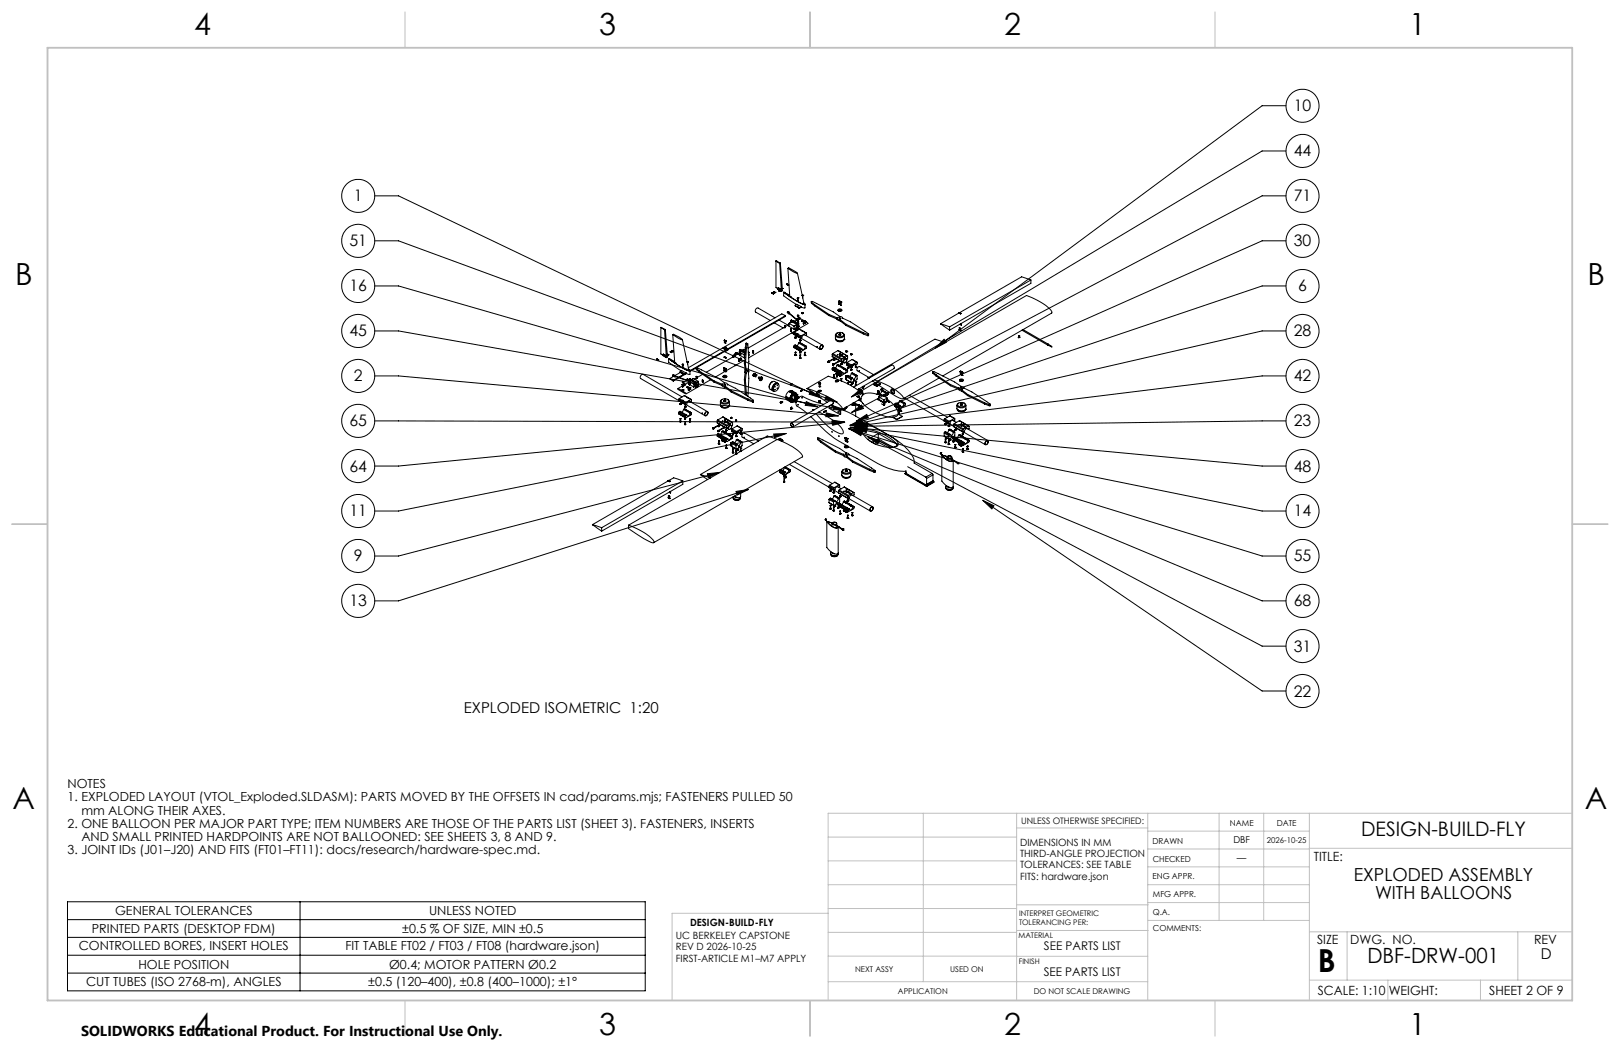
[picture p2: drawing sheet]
<svg xmlns="http://www.w3.org/2000/svg" width="432mm" height="279mm" viewBox="0 0 432 279" stroke-linecap="round" stroke-linejoin="round" font-family="sans-serif">
<defs><g id="words">
<text font-size="8.5" x="351.3" y="259">B</text>
<g font-size="8.1">
<text x="51.7" y="9.3">4</text>
<text x="159.7" y="9.3">3</text>
<text x="267.6" y="9.3">2</text>
<text x="375.6" y="9.3">1</text>
<text x="4" y="76">B</text>
<text x="423.1" y="76">B</text>
<text x="3.3" y="215.7">A</text>
<text x="422.4" y="215.7">A</text>
<text x="51.7" y="276">4</text>
<text x="159.7" y="276">3</text>
<text x="267.6" y="276">2</text>
<text x="375.6" y="276">1</text>
</g>
<text font-size="5.6" x="364.5" y="256.7">DBF-DRW-001</text>
<text font-size="5.3" x="362.8" y="223">DESIGN-BUILD-FLY</text>
<g font-size="4.8">
<text x="360.8" y="235">EXPLODED ASSEMBLY</text>
<text x="366.5" y="239.6">WITH BALLOONS</text>
</g>
<g font-size="4.2">
<text x="344.9" y="29.7">10</text>
<text x="344.9" y="41.7">44</text>
<text x="94.3" y="53.7">1</text>
<text x="344.9" y="53.7">71</text>
<text x="93.2" y="65.7">51</text>
<text x="344.9" y="65.7">30</text>
<text x="93.2" y="77.7">16</text>
<text x="346" y="77.7">6</text>
<text x="93.2" y="89.7">45</text>
<text x="344.9" y="89.7">28</text>
<text x="94.3" y="101.7">2</text>
<text x="344.9" y="101.7">42</text>
<text x="93.2" y="113.7">65</text>
<text x="344.9" y="113.7">23</text>
<text x="93.2" y="125.7">64</text>
<text x="344.9" y="125.7">48</text>
<text x="93.2" y="137.7">11</text>
<text x="344.9" y="137.7">14</text>
<text x="94.3" y="149.7">9</text>
<text x="344.9" y="149.7">55</text>
<text x="93.2" y="161.7">13</text>
<text x="344.9" y="161.7">68</text>
<text x="344.9" y="173.7">31</text>
<text x="344.9" y="185.7">22</text>
</g>
<g font-size="4">
<text x="123.6" y="190.1">EXPLODED ISOMETRIC 1:20</text>
<text x="410.7" y="255.7">D</text>
</g>
<text font-size="3.8" x="21.6" y="276.3">SOLIDWORKS Educational Product. For Instructional Use Only.</text>
<g font-size="3.4">
<text x="350.2" y="229.5">TITLE:</text>
<text x="351.1" y="251.6">SIZE</text>
<text x="359.9" y="251.6">DWG. NO.</text>
<text x="408.9" y="251.7">REV</text>
<text x="351.2" y="265.2">SCALE: 1:10</text>
<text x="370.1" y="265.3">WEIGHT:</text>
<text x="396.9" y="265.2">SHEET 2 OF 9</text>
</g>
<g font-size="3.3">
<text x="18" y="210.2">NOTES</text>
<text x="18" y="213.7">1. EXPLODED LAYOUT (VTOL_Exploded.SLDASM): PARTS MOVED BY THE OFFSETS IN cad/params.mjs; FASTENERS PULLED 50</text>
<text x="18" y="220.7">2. ONE BALLOON PER MAJOR PART TYPE; ITEM NUMBERS ARE THOSE OF THE PARTS LIST (SHEET 3). FASTENERS, INSERTS</text>
<text x="21.7" y="217.2">mm ALONG THEIR AXES.</text>
<text x="18" y="227.7">3. JOINT IDs (J01–J20) AND FITS (FT01–FT11): docs/research/hardware-spec.md.</text>
<text x="21.7" y="224.2">AND SMALL PRINTED HARDPOINTS ARE NOT BALLOONED: SEE SHEETS 3, 8 AND 9.</text>
<text x="30.7" y="244">GENERAL TOLERANCES</text>
<text x="114.4" y="244">UNLESS NOTED</text>
<text x="24.5" y="248.7">PRINTED PARTS (DESKTOP FDM)</text>
<text x="107.2" y="248.7">±0.5 % OF SIZE, MIN ±0.5</text>
<text x="21" y="253.2">CONTROLLED BORES, INSERT HOLES</text>
<text x="92.1" y="253.2">FIT TABLE FT02 / FT03 / FT08 (hardware.json)</text>
<text x="22.9" y="263">CUT TUBES (ISO 2768-m), ANGLES</text>
<text x="36.9" y="258.2">HOLE POSITION</text>
<text x="98.1" y="263">±0.5 (120–400), ±0.8 (400–1000); ±1°</text>
<text x="103.7" y="258.2">Ø0.4; MOTOR PATTERN Ø0.2</text>
</g>
<g font-size="3.2">
<text x="278.3" y="253.3">SEE PARTS LIST</text>
<text x="278.2" y="260.1">SEE PARTS LIST</text>
</g>
<g font-size="2.7">
<text x="271.9" y="225.5">DIMENSIONS IN MM</text>
<text x="271.9" y="228.5">THIRD-ANGLE PROJECTION</text>
<text x="271.9" y="231.5">TOLERANCES: SEE TABLE</text>
<text x="271.9" y="234.5">FITS: hardware.json</text>
<text x="180.2" y="250.4">UC BERKELEY CAPSTONE</text>
<text x="183.9" y="246.8">DESIGN-BUILD-FLY</text>
<text x="180.2" y="253.4">REV D 2026-10-25</text>
<text x="180.2" y="256.4">FIRST-ARTICLE M1–M7 APPLY</text>
</g>
<g font-size="2.5">
<text x="328.8" y="224.8">DBF</text>
<text x="329.7" y="229.6">—</text>
</g>
<text font-size="2.4" x="272.2" y="219.7">UNLESS OTHERWISE SPECIFIED:</text>
<g font-size="2.2">
<text x="327.8" y="220.1">NAME</text>
<text x="340.3" y="220.2">DATE</text>
<text x="307.2" y="224.9">DRAWN</text>
<text x="307.3" y="229.8">CHECKED</text>
<text x="307.2" y="234.4">ENG APPR.</text>
<text x="307.3" y="239.2">MFG APPR.</text>
<text x="307.3" y="243.9">Q.A.</text>
<text x="307.3" y="248.1">COMMENTS:</text>
</g>
<g font-size="2.1">
<text x="337.7" y="224.7">2026-10-25</text>
<text x="227.9" y="259.2">NEXT ASSY</text>
<text x="253.3" y="259.2">USED ON</text>
<text x="239.3" y="265">APPLICATION</text>
<text x="275.5" y="265.1">DO NOT SCALE DRAWING</text>
</g>
<g font-size="2">
<text x="271.6" y="244.1">INTERPRET GEOMETRIC</text>
<text x="271.5" y="250.2">MATERIAL</text>
<text x="271.6" y="246.6">TOLERANCING PER:</text>
<text x="271.5" y="257">FINISH</text>
</g>
</g></defs>
<g fill="none" stroke="#000" stroke-width=".27">
<path d="M342.8 28.2h-6.4l-87.1 64.6M99.9 52.2h6.3l112.7 53.9M342.8 52.2h-6.4l-109.4 57.8M342.8 40.3h-6.4l-109.5 65.5M99.9 64.2h6.3l116.9 43M99.9 76.2h6.3l111.7 32.3M205.7 78.1l.2 .1zM205.8 78.2h.1M205.8 78.1h.1M205.8 78h.1M205.8 78.1v.1M205.8 78l.1 .2"/>
<path d="M206.1 78.2h.1M206.1 78.3h.1M206.1 78.2v.1M206.1 78.2l.1 .2M206.2 78.4h.1M206.3 77.8l-.4 .3M206.3 77.8h.1M206.3 77.8l-.4 .2M206.6 77.9l-.4 .4M206.6 77.9h.1M206.6 77.9l-.4 .3M206.8 69.6l1 .7"/>
<path d="M206.8 69.6h.1M206.8 69.6l1.2 .5M206.8 69.6v7.1l.6 .4M207.4 76.7l.1 .5M207.4 77l.2 .5M207.4 76.7l.7 .5M207.4 76.7l.8 .4M207.6 77.5h.1M207.6 77.5l.1 .1M207.6 77h.1M207.6 77l-.2-.1 .2 .6M207.6 77l.3 .2"/>
<path d="M207.8 77.5h.1M207.7 77.5v.1M207.9 77.5h.1M207.8 70.3l.5 7.3M207.9 77.2h.1M208 77.4h.1M207.9 77.2l.2 .1M208 77.5l.3 .1M208 70.1l.6 7.4-.3 .1M208 70.1l-.2 .2M208.1 77.2v.1M208.1 77.3l-.4 .2"/>
<path d="M208.2 77.1v.4l-.1-.1-.4 .2M208.2 77.1l-.1 .1M208.5 76.9h.1M208.9 77.9v1l3.4 2.3M208.9 77.9l4 2.7 1.6 .6-.3-.4M208.9 77.9h.1M208.9 77.9l.1 .1M209 77.9l1.7 1.2M209 77.9h.1M209 77.9l1.5 .8M209 78l4.3 2.7 1.2 .5-.2-.3M209 77.9v.1"/>
<path d="M209.7 75.7l.2 .2M209.7 75.7h.1M209.8 75.8h.1M209.8 75.7l.1 .1M209.8 75.7h.1M209.9 75.8v.1M209.9 75.7h-.2M209.9 75.7v.1M209.9 75.8h.1M210 71.5l.5 7.5 .2 .1M210 71.5l.2-.1 2.3 1.5zM210.1 76h.1"/>
<path d="M210.1 75.9v.2M210.1 75.9v.1M210.1 75.9l.1 .1M210.1 76v.1M210.2 76l-.1 .1M210.2 76h-.1M210.7 79.1h.1M210.7 79.1v.1M212.5 79.5l.2 .2 .1-.2M212.5 72.8l1.8 8.4M212.5 79.4l.1 .2 .2-.2M212.5 79.4l.2 .1"/>
<path d="M212.6 79.7v.6l.1-.1M212.6 79.4v.1M212.6 79.5h.1M212.7 79.4v.1M212.7 79.5h-.1M212.7 79.7v.5M212.7 79.5h.1M212.8 79.4h.1M213.8 78.7h.2M213.8 78.7l.1 .1M213.9 78.8h.1M213.9 78.7h.1"/>
<path d="M213.9 78.7h-.1M213.9 78.7v.1M214 78.7v.1M214 79v.4M214 78.7h.1M214 78.7l-.1 .1M214 78.8l-.1 .2M274.8 74.6l-2.5-.8-16.5 9.5M274.8 74.6l-21.7 12.5M274.8 74.6v.9l-21.7 12.5M342.8 64.2h-6.4l-108.2 48.1M342.8 76.2h-6.4l-109.9 37.2"/>
<path d="M99.9 88.2h6.3l119.2 21.1M175.1 95.7l.1 .2M175.1 95.7h.1M175.2 95.8h.1M175.2 95.7l.1 .1M175.3 95.8h-.1M175.3 95.8l-.1 .1M175.3 95.9h-.1M175.4 95.9h.1M175.4 95.9l.1 .2M175.4 96h.1M175.4 95.9l.1 .1"/>
<path d="M175.5 95.8l-.1 .1M175.5 95.8l.1 .2M175.5 96v.1M175.6 96h-.1M175.6 96l-.1 .1M176.1 87.3l1 .6M176.1 87.3l1.2 .5M176.1 87.3v7.1l.7 .4M176.8 94.4l.7 .4M176.8 94.4v.5l.7 .4M176.8 94.4h.1M176.9 94.7l.1 .1z"/>
<path d="M177 94.7v.1M177.1 87.9l.5 7.5M177.3 94.9h.1M177.3 87.8l.6 7.4-.3 .2M177.3 87.8l-.2 .1M177.5 94.8v.5M177.5 95.3l.1 .1M177.5 94.8h.1M177.8 94.4l.5 .1M177.9 94.6h.1M177.9 94.9h.1M178 94.7h.1"/>
<path d="M178.1 94.7h.1M178.2 94.6h.1M178.2 95.6h.1M178.2 95.6l.9 .6a12.4 12.4 0 0 0 4.7 2.7l.1-.1-.3-.3M178.2 95.6v1l3.4 2.3M178.3 94.5l-.4 .4M178.3 94.5l-.4 .3v-.2M178.3 95.6l1.7 1.2M178.3 95.6h.1M178.3 95.6l1.5 .7M178.3 95.6l3.2 2.2 2.3 1.1-.2-.4M178.6 93.8h.1"/>
<path d="M178.6 93.8l.6-.3-.5 .3M178.9 94h.1M179.1 93.5v.1M179.1 93.4l.1 .2M179.1 93.4v.1M179.3 89.2l.7 7.6M179.3 89.2l.2-.1 1.3 .7 1.1 .8zM179.4 93.7h.1M179.4 93.6h.1M179.4 93.6l.1 .1M179.4 93.6l-.5 .3M179.4 100h.1"/>
<path d="M179.4 100h.3h-.3M179.5 99.9v.1M179.5 99.9l.6 .3M179.5 93.7l-.5 .3M179.5 93.7v.1M180 96.8h.1M181.3 99.2v.1M181.3 99.1v.2M181.3 99.2l.5-.4 1.1 .6M181.3 99.3l-1.4 .8M181.3 99.2l.9 .5M181.3 99.3l.9 .5"/>
<path d="M181.9 97.2v.2l.2-.2M181.9 90.6l1.8 8.2M181.9 97.1h.1M181.9 97.1v.2l.2-.2M181.9 97.9h.2M181.9 98h.1M181.9 97.4v.5M182 97.2h.1M182 97.1v.1M182 98h.1M182.1 97.4v.5M182.2 99.8l-1.3 .8"/>
<path d="M182.2 99.7h.3M182.2 99.8h.3M182.2 99.7v.1M182.5 99.7v.1M182.9 99.4v.2M182.9 99.4l-.4 .3M182.9 99.6l-.4 .2M183 99.6l-1.9 1M183.1 96.4h.2M183.2 96.5h.1M183.2 96.4h.1M183.2 96.4v.1"/>
<path d="M183.3 96.4l-.1 .1M183.3 96.7v.5M183.3 96.4l-.1 .2M183.4 96.5l-.2 .2M183.9 98.8v.1M185.6 98.1v.5M185.6 98.1a28.3 28.3 0 0 1 7.5 4M185.6 98.1v.1M185.6 98.2v.4M185.6 98.2l.8 .7M185.6 98.6l.8 .6M186.4 98.9l3.9 2.6"/>
<path d="M186.4 98.9v.3M186.4 99.2l3.9 2.6M187.3 99.8l-1.7 1M192.7 92.8l.6 .4M192.7 92.8l.7 .4M192.9 98.1v.1l.2-.1M192.9 98h.1M192.9 98v.1l.2-.1M192.9 98l.2 .1zM192.9 92.7l.2 .2M192.9 92.7l-.2 .1M192.9 98.8h.2"/>
<path d="M192.9 98.8h.1M192.9 98l.1 .1M192.9 98.2v.6M193 98.1h.1M193 98v.1M193 92.7h-.1M193 98h-.1M193 98h.1M193 98.8h.1M193 95.2h.2M193.1 90.7l.1 .1zM193.2 90.7h.1"/>
<path d="M193.1 90.7h.1M193.1 92.9h.1M193.2 95.2h.1M193.1 98.2v.6M193.1 92.9l.3 .1M193.2 90.7l-.1 .7 .1-.6M193.2 95.2v.1M193.2 92.6l-.2 .1M193.2 90.7l-.2 .1M193.3 95.2h.1M193.3 95.2h-.3l.2 .1M193.3 95.2h-.1"/>
<path d="M193.3 95.2l-.1 .1M193.3 98.3h.2zM193.3 98.3l.1 .2 .2-.2M193.3 98.2h.1M193.3 90.9h.2zM193.3 90.9h.2M193.3 98.2l.1 .2 .1-.2M193.3 95.4h.2M193.5 90.9h.1M193.4 90.9h.1M193.4 91v.5l.1-.5M193.4 93h.1"/>
<path d="M193.5 95.3h.1M193.4 99l-2.7 1.5M193.4 98.5v.6M193.4 99.1h.1M193.4 98.3h.1M193.4 93l.2 .1M193.4 93.6h.1M193.4 93.2v.1M193.4 93.5v.1M193.5 99.1h.1M193.5 95.4v.1M193.5 98.3h.1"/>
<path d="M193.5 98.3h-.1M193.5 92.6l-.5 .1M193.5 92.6h.2M193.5 92.6l-.6 .1M193.5 98.5v.6h-.1M193.5 98.2h.1M193.6 92.7h.1M193.6 92.9h.1M193.6 93h.1M193.5 95.4l-.2-.1 .2 .2M193.5 95.4h.1M193.6 93.1l-.2 .1"/>
<path d="M193.7 92.6l-.1 .5M193.7 92.6v.5l.1-.1M193.7 92.9l.1 .1M193.8 93.3h.1M193.8 93.3l-.4 .3M193.8 93v.1M195.3 94.8h.1M195.3 95.2h.1M195.3 94.8l.1 .1M195.3 94.8h.2l-.1 .1M195.3 95.2l.1 .1M195.3 95.2l.1 .1z"/>
<path d="M195.4 95.2h.1M195.4 94.9h.1M195.4 95.3h.1M195.4 95.1v.2M195.4 95.1l-7.2 4.1M195.4 95.2v.1M195.8 94.5v.2M195.8 95h.1M195.8 94.5l-.3 .2M195.8 95l-.3 .1M195.8 94.6h.1M195.8 94.5v.1"/>
<path d="M195.8 94.7l-.3 .1M195.8 95l-.3 .2M196 94.2h.1M196 94.2l.4 .1M196 94.2h.4M196 94.2v.2M196 94.4h.5M196.1 94.1h.1M196.1 94.1l.5 .1M196.1 94.1h.2l-.3 .1M196.1 94.1v.1M196.3 97.3l-.4 .2"/>
<path d="M196.4 94.2v.1M196.4 94.2l.2 .1M196.4 94.3l.1 .1M196.5 94.4h.1M196.5 94.3h.6M196.5 94.3v.1M196.5 94.4h.6M196.6 94.4h-.1M196.7 94.4l-1.3 .7M197 95.7h.1M197 96.1v.2M197 96.1l.1 .2z"/>
<path d="M197 96.1l.1 .2M197 95.7v.1M197 95.7l.1 .1M197 96.1v.1M197 96.2h.1M197 96.2v.1M197 95.8h.1M197.1 94.6h.1M197.1 93.9h.1M197.1 94.7l.2 .1M197.1 94.4v.3M197.1 94.2l-.3 .1"/>
<path d="M197.1 94.4h.1M197.1 96.1l.3-.2-.3 .3M197.1 93.6h.1M197.1 93.6v.1M197.1 93.7v.6M197.1 93.7l.1 .1M197.1 93.6l.2 .1M197.2 93.7h.1M197.2 93.5h.1M197.2 93.7h-.1M197.2 93.8l.1 .1M197.2 93.5l.2 .1"/>
<path d="M197.2 93.5l-.1 .1M197.2 93.6l.1-.4 1.3 .8M197.3 93.7v.1M197.3 93.9v.9M197.3 93.7l-.1 .1M197.3 94.3l.2 .1-.2 .2M197.3 94.7v.1M197.3 93.2h.1M197.3 94.8h.1M197.3 93.8v.9M197.3 94.8l1.1 .6M197.3 94l1.1 .6"/>
<path d="M197.3 93.8v.1M197.4 95.9h.1M197.4 95.5h.1M197.4 95.9v.1M197.4 93.2h-.2M197.4 93.6l1.2 .7M197.4 93.2l1.2 .6M197.4 96h.1M197.4 95.6l-.3 .1M197.4 95.5v.1M197.4 93.6l-.1 .1 .2-.1M198.3 93.1l-.5 .3"/>
<path d="M198.3 93.1v.1M198.3 93.2l.3 .1M198.4 94.6v.1M198.4 95.4h.1M198.4 96.8l.3 .2M198.4 96.8l.2 1.7M198.4 94.7v.7M198.4 96v.8M198.5 94.6l-.1 .1M198.5 94.5l-.1 .1M198.6 98.5l.3 .1M198.6 99.3l.3 .1"/>
<path d="M198.6 99.3l-.2 1.9M198.6 93.3h.1M198.6 98.5l-.1 .5 .4 .4M198.6 92.7l.4 .2M198.6 92.7l-.1 2.9M198.6 99.3h.1M198.7 95.9l-5.2 3M198.7 97l.2 1.6M198.8 91.7l.1-.2 .4 .2a22.1 22.1 0 0 1 .1 6.7M198.8 91.7l.3 .1M198.8 91.7l-.2 1M198.9 98.6l-.1 .5 .1 .3"/>
<path d="M198.9 99.4l-.2 2M199 92.9l-.3 4.1M199.1 91.8l-.1 1.1M199.2 98.8h.1l-.2 .2zM199.2 91.6l-.1 .2M199.4 98.4l.2 .1-.2 .7M199.4 98.4h.1M199.5 99.1h.1M199.5 99.1l.1 1.7-.2 4.9M199.5 93.8l.1 .1M199.6 93.9h.1M199.6 93.9l-.1 .1"/>
<path d="M199.6 94.7l-.1 .1M199.6 93.9v.8M199.6 93.9l-.1 .2M199.6 94.7h-.1M200.7 93.9h.1M200.7 93.9v.2M200.7 94.1h.1M200.7 93.7h.1M200.7 93.9l.1 .1M200.7 93.5l.1 .1M200.8 99.9l-.1 .2M200.8 93.9h-.1"/>
<path d="M200.8 93.9l.1 .1M200.8 93.6v.1M200.8 94v.1M200.9 99.7h.1M200.9 93.6l-.1 .1M200.9 94l-.1 .1M200.9 94h-.1M200.9 93.6l-.2-.1 .1 .2M200.9 93.6h-.1M200.9 100h-.2l.1 .2M200.9 99.6v.1M200.9 99.6h.1"/>
<path d="M201.1 99.8h.1M201.1 99.8l.1 .2M201.1 99.6l-.2 .1 .1 .1M201.2 99.7h-.2l.1 .1M201.2 99.7h.2M201.2 99.7h.1M201.2 99.9h.1M201.2 99.9l.3 .2M201.3 99.8h.1M201.3 99.9h.1M201.4 99.8l-.4-.1 .3 .2M201.4 99.8v.1"/>
<path d="M201.4 99.8l.2 .1M201.4 99.8l-.1 .1M201.6 100h.1M201.6 100h-.1M206.4 86.1l2.3 1.3M206.6 84.7l-4.5-2.6a.71 .71 0 0 0-.7 1.1l3.9 2.2M207.6 85.3l2.4 1.4M209.1 87.2l.1 .2M209.1 87.2l-9.7 5.6M209.1 87.2h.1M209.2 87.2h.1M209.2 86.9h.1"/>
<path d="M209.2 86.8v.2M209.2 86.7l.1 .3M209.2 87.2h-.1M209.2 86.7v.1M209.2 87h.1M209.3 87.2l-.1 .2M209.3 87.2l-.1 .1M209.3 87.3l-.1 .1M209.4 84.1l-1-.4-24.9 14.3M209.4 84.1l-25.5 14.7v1l-1-.2M209.4 84.1v.2l-25.5 14.7M209.9 83.3h.1"/>
<path d="M209.9 83.3l.4 .3M209.9 83.2l.4 .3M209.9 83.2v.1M209.9 83.1v.1M209.9 83.1l.4 .3M210 83.1h.1M210 83.1l.5 .3M210 83.1l.2 .1-.3-.1M210 83.1v.1M210.3 83.6h.1M210.3 83.5v.1M210.3 83.4v.1"/>
<path d="M210.3 86.3v.7l1.3 .7M210.3 86.5l-1.1 .7M210.3 83.5l2.5 2M210.3 86.2v.1M210.3 83.6l2.3 1.9M210.3 86.2l1.3 .8M210.4 83.6h-.1M210.4 83.4h.1M210.4 83.4h-.1M210.5 83.4v.1M210.7 87.7l.2 .2M210.7 87.7h.1"/>
<path d="M210.8 88.2h.1M210.8 87.8h.1M210.7 88.1l.2 .1M210.8 88.1l.1 .2M210.8 88.1l.1 .1M210.8 87.7l.1 .1M210.8 85.9h.1M210.8 87.7h.1M210.8 87.7h-.1M210.9 87.8v.1M210.9 88.2v.1M210.9 85.4v.4"/>
<path d="M210.9 85.8l-.1 .1M210.9 88.2h.1M210.9 87.8h.1M210.9 85.8h.1M210.9 85.4l1.6 .9M211 85.3l-.1 .1M211 85.3l1.6 1M211 88.8l.6 .3M211 85.8l-.7 .4M211 85.8l1.4 .7v.8M211.1 85.8l-.8 .4M211.4 85.5h.2z"/>
<path d="M211.6 85.5l1.3 .8M211.6 92.6l1.8 1.1M211.6 89.1l1.8 1.1M211.6 89.1l1.8 1M211.6 92.3l1.8 1M211.6 92.6l1.8 1M211.6 88.8v.3M211.6 92.3v.3M211.6 88.8l1.8 1M211.6 87h.1M211.7 87.7h-.1M211.7 87.7l.7-.4-.8 .4"/>
<path d="M211.7 87v.7M211.7 92.1l-.1 .2M211.7 88.5l-.1 .3M211.7 92.1l.2 .1M211.7 92.1l.2-.2 1.8 1.1M211.7 88.5l.8 .5M211.8 87.7l.4 .2M211.9 94.6v.2M211.9 94.8h.2M211.9 89.9l.2 .1zM211.9 90v.1M211.9 89.9v.2h.2"/>
<path d="M211.9 87.6l.3 .1M211.9 90h.1M211.9 90.1h.1M211.9 81.4l.1 .2M211.9 92.2l.1 .1M211.9 93.9l.1 .8 .1-.8M211.9 94.5l.1 .2 .1-.2M211.9 89.8l.2 .1zM211.9 90h.2M211.9 90.1h.2M212 93.9h.1M212 93.9v.1"/>
<path d="M212 89.9h.1M212 81.5l.4-.4 1.2 .6M212 81.5l.9 .5M212 81.5v.1M212 81.6l.9 .5M212 92.3l1.2 .6M212.1 93.9l-.1 .1M212.1 90h.1M212.1 90.1h.1M212.1 94.8h.1M212.1 90l-.2 .1M212.1 89.9v.2"/>
<path d="M212.2 94.6v.2h-.3M212.2 87.7v.2M212.3 88l.2 .1M212.3 87.3l.3 .1M212.4 86.5l-.8 .5M212.4 85.3l-.6 .4M212.4 86.6l-.7 .4M212.4 87.1h.1M212.4 86.7h.1M212.5 85h.1M212.5 84.9v.1M212.5 84.9h.1"/>
<path d="M212.5 86.3l.1 .1M212.5 86.7l.1 .2M212.5 87.1v.1M212.5 87.1l.1 .1M212.5 87.2v.1M212.5 87.2l.1 .1M212.5 86.7l.2 .1M212.5 87.2h.2M212.5 89l.2 .1M212.5 84.1l.3 .1zM212.5 84.2l.3 .1zM212.5 84.1v.2"/>
<path d="M212.6 84.2h.1M212.6 84.3h.1M212.6 81.6h.2zM212.6 84.1h.1zM212.6 87.2l.1 .1M212.6 85.6v.5M212.6 86.4l.1 .3M212.6 86.9v.3M212.6 87.3v.1M212.6 87.3h-.1M212.6 80.3h.1M212.6 86.8h.1"/>
<path d="M212.6 86.3l.1 .1M212.6 87.2h.1M212.6 86.3h-.1M212.7 85.5l-.1 .1M212.7 85.5h.1M212.7 86.8h.1M212.7 85.5h-.1M212.7 85.5v.1M212.7 87.4v.1M212.7 87.3h-.2M212.7 86.7v.2M212.7 87.3h-.1"/>
<path d="M212.7 86.9h-.1M212.7 89.1l.8 .5M212.7 87.3v.1M212.7 87.4l-.1 .1M212.7 86.4v.9M212.7 87.5l-.5 .4M212.7 80.3h.1M212.7 87.3h.1M212.7 86.6v.1M212.7 86.5l.1 .1M212.7 86.4h-.1M212.7 87.3l-.1 .1"/>
<path d="M212.7 87.5l-.5 .2M212.7 84.2h.1M212.7 84.3h.1M212.7 86.7h.1M212.7 85.6l.1 .1M212.8 84.1v.2h-.3M212.8 86.7v.6M212.8 84.7v.1M212.8 85.5l.1 .2M212.8 85.7v.5M212.8 85.5l-.1 .1M212.8 85.2l.1-.1-.4 .2"/>
<path d="M212.8 84.7l-.3 .3M212.8 84.7h.2l-.1 .1M212.8 86.6l.1 .1M212.8 91.4l-.4 .8M212.8 84.7l-.3 .2M212.8 87.3h.1M212.8 86.6l-.1 .1M212.8 91.4l1.8 1.1M212.9 87h.1M212.9 85v.2M212.9 86.3h.1M212.9 87.3h.1"/>
<path d="M212.9 85l-.1 .1M212.9 86.7h-.1M212.9 85.7v.6M212.9 86.7v.6M212.9 85.7h-.1M212.9 86.3l-.2 .1M212.9 85l.3-.1 1.3 .7M212.9 85.2l-.4 .1M212.9 85.2l-.3 .1M212.9 86.3v.7M212.9 84.6h.1M212.9 85.1l.1 .1"/>
<path d="M212.9 84.6l.1 .1M212.9 82h.2M212.9 82.1h.2M212.9 82v.1M212.9 85v.1M213 85.2h.1M213 84.7h.1M213.1 91.3l1.8 1M213.1 87.8l1.8 1M213.1 91.3l-.3 .1M213.1 91.3l.2 .1M213.1 87.8l-1.4 .7"/>
<path d="M213.1 87.8l.8 .5M213.1 93.9v.2M213.1 95.4l.1 .1M213.1 82v.1M213.1 95.3v.1M213.1 94.1h.1M213.2 93.6v.3l.1-.2M213.2 93.8l-.1 .1 .2-.1M213.2 94.1h.2M213.2 95.5h.2M213.2 90.8h.1M213.2 90.6v.3l.2-.1"/>
<path d="M213.2 90.7h.1M213.2 92.9l.1 .1M213.2 94.7v.7h.2v-.7M213.2 95.2v.2M213.2 90.7h.2M213.2 90.8h.2zM213.2 90.8h.2M213.3 94.7h.1M213.3 90.6h.1M213.3 91.4l.1 .1M213.3 93l.2 .1M213.4 94.1h.1"/>
<path d="M213.4 90.7h.1M213.4 90.8h.1M213.4 95.2l-.2 .2M213.4 89.8v.3M213.4 93.3v.3M213.4 91.5l1.2 .6M213.4 95.5h.1M213.4 93.9l-.3 .2M213.4 90.7h-.2M213.4 90.6v.2M213.4 95.3l-.2 .2M213.5 93.1l-.1 .2"/>
<path d="M213.5 89.6l-.1 .2M213.5 90.2l5.1 2.9M213.6 81.7v.2M213.6 81.7l-.5 .3M213.6 81.9l-.5 .2M213.7 85.5h.1M213.7 93l-.2 .1M213.8 85.4l.3 .2h-.3zM213.8 83.4h.2M213.8 83.3l.2 .1zM213.8 83.5l.2 .1zM213.8 83.4l.1 .3 .1-.3"/>
<path d="M213.8 83.5h.1M213.8 83.6h.1M213.8 83.4h.2zM213.8 83.5h.2M213.8 83.6h.2M213.9 88.3h.1M214 83.5h.1M214 83.6h.1M214 88.3l.8 .5M214.1 85.5h.1M214.1 85.9h.1M214.1 86.3h.1"/>
<path d="M214.4 94.6v.2M214.4 86.1h.1M214.4 94.8h.1M214.5 85.7l-.3 .2M214.5 86v.1M214.5 86l.1 .1-.1 .1M214.5 94v.7l.1-.7M214.5 94.5l-.1 .2 .2-.2M214.5 94.8h.1M214.5 85.7l-.4 .1M214.5 86l-.4 .3M214.5 89.3l4.8 2.7"/>
<path d="M214.5 93.9h.1M214.5 85.5l.1 .2h-.2M214.5 85.5v.1M214.5 89.3h-.3l-.5 .8h-.3M214.5 94h.1M214.5 86.1l-.3 .2M214.6 86h.1M214.6 85.6v.1M214.6 86v.1M214.6 81.1l-.1 1-.9-.2M214.6 92.1l-.1 .2 .1-.1M214.6 92.1v.1"/>
<path d="M214.6 85.5v.1M214.6 93.9h.1M214.6 81.2v.1M214.6 85.7h.1M214.6 94.8h.1M214.6 85.7l.8 .6-15.8 9.1M214.6 92.5a.57 .57 0 0 1-.2 .6 .57 .57 0 0 1-.7 0v-.1M214.6 86.1h.1M214.6 92.2l.2 .1M214.7 94.6l-.3 .2M214.8 92.3l.2 .1-.2 .5-1.3 .8-.1-.1M214.8 88.8l.2 .4-.2 .3"/>
<path d="M214.8 92.3l-.2 .2M214.8 88.8l-1.3 .8M216.3 80.4a29.9 29.9 0 0 1 7.5 3.9M216.3 80.4v.1M216.3 80.4v.5M216.3 80.5l.8 .7M216.3 80.5v.4M216.3 80.9l.8 .6M217.1 81.2l3.8 2.6M217.1 81.2v.3M217.1 81.5l3.8 2.6M217.8 92.4l.1 .1"/>
<path d="M218.7 92.4a.39 .39 0 0 1 .6-.3 .39 .39 0 0 1-.1 .7 .39 .39 0 0 1-.6 .2 .39 .39 0 0 1 .1-.6zM218.7 92.2a.39 .39 0 0 1 .6-.1 .39 .39 0 0 1 0 .6l-.1 .1a.43 .43 0 0 1-.7 .3 .43 .43 0 0 1 .2-.8zM220.6 96.4l.1 .2M220.6 96.4l.1 .1M220.7 96.4v.3zM220.7 96.4l.1-.1 .1 .3M220.7 96.5h.1M220.7 96.5v.1M220.7 96.3h.1M220.7 96.5l.1 .1M220.8 96.6h-.1M220.8 96.3v.3"/>
<path d="M220.8 96.3l-.1 .1M220.8 96.3l.1 .3M220.9 96.6l-.1 .1M220.9 96.6h.1M220.9 83.8v.3M220.9 83.8l2.2 .9M220.9 84.1l2.2 1M221.8 98.5l2.5 1.5M221.8 95l.6 .4M221.8 98.2l2.5 1.5M221.8 98.5l2.5 1.4M221.8 94.5v.5"/>
<path d="M221.8 98.2v.3M221.8 94.5l2.5 1.4M221.8 95l2.5 1.4M221.9 97.2h.1v.2M221.9 97.2l.2 .2zM221.9 97.2h.1M221.9 97.2v.1M221.9 97.3h.1M222 98l-.2 .2M222 94.3l-.2 .2M222 98l.2 .1M222 98l.2-.1 .5 .3"/>
<path d="M222 94.3l2.4 1.4M222 97.2v.1M222 97.2h-.1M222 97.2h.1M222 97h.1M222 97.2l-.1 .1M222 97.3v.1M222 97.3h.1M222.1 97l.1 .3M222.1 97l-.1 .1 .2 .2M222.1 95.8l.1 .1M222.2 96h.1"/>
<path d="M222.1 96h.3M222.2 99.9v.6l.2-.6M222.2 98.1h.1M222.2 95.8h.2zM222.2 95.9h.2M222.2 96h.2zM222.2 96h.2M222.2 95.8l-.1 .2M222.2 97.3v.1M222.2 99.8h.1M222.2 99.9h.1M222.2 99.8v.1"/>
<path d="M222.2 95.6v.1M222.2 95.6l.1 .1M222.2 95.7l.2 .1h-.2M222.2 95.6l-1.3 .7M222.2 95.7l-1.3 .8M222.2 98.1l.2 .1M222.3 95.7h.1M222.3 99.8h.1M222.3 99.8l-.1 .1M222.4 95.9h.1M222.4 96h.1M222.4 95.4l1.2 .7"/>
<path d="M222.4 95.4h.1M222.4 95.8l-.2 .1M222.4 95.8v.2M222.4 98.2v.3l.3-.1M222.4 98.2h.1M222.5 98.2l.1 .3M222.5 98.2v.1M222.5 98.3l.2 .1M222.7 89.4v.8a1.37 1.37 0 0 0 2.4 0v-.8M222.7 98.4l.1-.2 1.2 .7M222.7 98.4h.1M222.7 98.4l1 .6"/>
<path d="M222.7 98.2l.1 .1M222.7 98.2l-.2 .1M222.8 90.5h.1M222.8 90.5a1.26 1.26 0 0 0 2.2 0M222.8 99.6h.1M222.8 90.6a1.44 1.44 0 0 0 2.1 0M222.8 99.6l.2 .1 .3-.1M222.9 99.5v.2l.4-.2M223 99.4l.2 .1zM223 99.7v.8l.2-.1M223 88.9a1.12 1.12 0 0 1 1.9 .4 1.14 1.14 0 0 1-2-.2zM223 99.5l.1 .1"/>
<path d="M223.1 99.5h.1M223.1 99.4v.1M223.1 99.4h.1M223.1 99.4l-.1 .1M223.1 84.7l.2 .4 .6 .1M223.1 97.3l-.5 .8M223.1 99.6h.1M223.1 84.7v.4M223.1 97.3l.5 .3M223.1 99.4l.1 .1M223.2 84.8l.1 .6 .6 .1M223.2 88.8a.62 .62 0 0 0-.5 .7 .62 .62 0 0 0 .7 .5 .99 .99 0 0 0 1.1 0 .99 .99 0 0 0 .5-.9l-.4-.3"/>
<path d="M223.2 94.5l.1 .1zM223.2 99.5l-.1 .1M223.2 99.4l-.1 .1M223.2 85l-.1 .1M223.2 99.4h.1M223.2 99.3v.1M223.2 99.7v.7h-.2M223.3 99.5h.1M223.3 99.6h.1M223.3 97.2l.6 .3M223.3 93.5l2.6 1.4M223.3 97.2l.2 .1"/>
<path d="M223.3 97.2l-.2 .1M223.3 93.5l-1.3 .8M223.3 93.5l2.5 1.4M223.3 99.6l.1 .1-.2 .1M223.3 99.7h-.1M223.3 99.7h.1M223.3 99.4l.1 .5M223.4 99.9h.1M223.4 82.6a.5 .5 0 0 0 .5 .4 .5 .5 0 0 0 .5-.4M223.4 99.8l-.2 .1h.1M223.4 99.8h.1M223.4 99.7h.1"/>
<path d="M223.4 100h.2M223.4 99.7l-.2 .1M223.4 99.5v.3M223.4 99.9v.1M223.4 82.5a.43 .43 0 0 1 .6-.2 .43 .43 0 0 1 .2 .6h-.6l-.2-.2zM223.5 96.3l-1.3 .9M223.5 96.3l-1.4 .8M223.5 96.3h.1M223.5 80.4l.1 .1 .2-.1M223.5 97.3l.1 .1M223.5 96.3l.1 .1M223.6 96.4h.1"/>
<path d="M223.6 80.3v.1l.2-.1M223.6 80.3h.1M223.6 99.6l-.2 .2M223.6 99.7l-.2 .1M223.6 80.5v.6h.1v-.6M223.6 82.5h.1zM223.6 89l.1 .1zM223.6 99.9v.1M223.6 80.3v.1M223.6 97.4l.2 .1M223.6 81.1h.1M223.6 97.6l.2 .1"/>
<path d="M223.6 96.1h.1M223.6 96.1l.7 .4M223.7 99.8l-.3 .1M223.7 80.3v.1M223.7 80.4h-.1M223.7 80.4h.1M223.7 99v.3l.3-.1M223.7 94.6l.2-.1 1.3 .8M223.7 99h.1M223.7 99l.2 .2M223.7 80.3l-.1 .1M223.8 80.3h.1"/>
<path d="M223.8 82.6l.2 .1zM223.8 84.8h.2zM223.8 88.7v.6l.2-.6M223.8 97.7l1.1 .7M223.8 99.7v.1M223.8 84.3l.7 .3v.3M223.8 99l.1 .1M223.8 97.5h.1M223.8 97.5l-.1 .1 .1 .1M223.8 94.2h.2zM223.8 99.9v.2M223.8 84.3v.1"/>
<path d="M223.8 99.7v.3M223.8 99.7h.1M223.8 82.7h.1M223.8 97.7h.1M223.9 94.7h.1M223.9 94.7l1.1 .7M223.9 97.5l.1 .1M223.9 97.5l-.3 .1M223.9 80.6l.1 .2 .2-.2M223.9 99.9l.1 .2h-.2M223.9 99.8l-.1 .2M223.9 85.2v.3l1.6 1.3"/>
<path d="M223.9 85.2l1.6 1.3M223.9 99.1l.1 .1M224 99.2l.2 .1M224 80.5v.2l.2-.2M224 81.4h.2M224 82.7l.2 .1zM224 89l.2 .1zM224 98.9l.1 .1M224 97.6h.1M224 80.8v.6M224 80.6h.1M224 98.9l-.2 .1"/>
<path d="M224 97.6l1.1 .6M224 97.6l-.2 .1M224 81.4h.1M224.1 94.6h.1M224.1 94.6l-.4-.1 .2 .2M224.1 80.5v.1M224.1 94.6v.1M224.1 80.5l.1 .1M224.1 80.5l-.1 .1M224.1 94.6l1.1 .6M224.1 96.9h.3zM224.2 97h.1"/>
<path d="M224.1 96.9v.3M224.1 97.6l1.1 .6M224.1 99l-.2 .1M224.1 99l.5 .3M224.2 99.3h.1M224.2 97.1h.1M224.2 80.6h-.1M224.2 80.8v.6M224.2 80.5h.1M224.2 96.9h.1M224.2 99.3l.2 .1M224.3 95.9v.5"/>
<path d="M224.3 99.7v.2M224.3 97h.1M224.3 97.1h.1M224.4 97h-.2M224.4 97.1h-.2M224.4 96.9v.3l-.3-.1h.3M224.4 94.5l.2 .1zM224.4 99.4l-.1 .3M224.4 95.7l-.1 .2M224.5 96.5l.5 .3M224.5 84.9a22.2 22.2 0 0 1 7 4.1M224.6 84.8v.1"/>
<path d="M224.6 99.3l-.2 .1M224.9 98.4l.1 .1M225 90.5h.1M225 98.4h.1M225 98.4h-.1M225 95.4l-.6 .3M225 98.5l.6 .3M225.1 96a.38 .38 0 0 1 .6-.2 .38 .38 0 0 1-.1 .6 .39 .39 0 0 1-.7 .3 .39 .39 0 0 1 .1-.7zM225.1 98.2l-.1 .2M225.1 98.4l-.1 .1M225.1 98.4h.1M225.2 98.2l.1 .1"/>
<path d="M225.2 98.2h-.1M225.2 98.2l-.2 .2M225.2 95.3l-.2 .1M225.2 95.2v.1M225.3 98.4h.1M225.3 95.6l.2 .1a.57 .57 0 0 0-.6 0 .57 .57 0 0 0-.3 .7h-.3M225.3 98.4l.2 .1M225.3 98.4h-.2M225.3 98.3l.1 .1M225.3 98.3l-.2 .1M225.4 98.4l.5 .2M225.4 93.6h.1"/>
<path d="M225.4 93.6l.2 .3M225.5 98.5h.1M225.5 93.7l.1 .1zM225.5 86.5v.3M225.5 93.6l.1 .1M225.5 86.5l4.6 2.2M225.5 86.8l4.6 2.2M225.6 98.8a.53 .53 0 0 1-.3 .6 .53 .53 0 0 1-.7-.1M225.6 96.4l-.1 .1M225.6 98.5l.2 .1M225.6 93.6h.1M225.6 93.6l.1 .2"/>
<path d="M225.6 97.2l1.3 .8M225.6 93.7v.2M225.6 96.9v.3M225.6 96.9l1.2 .7M225.6 97.2l1.2 .7M225.6 93.6h-.2M225.6 93.6h-.1M225.6 93.6l.1 .1M225.7 93.8h.1M225.7 93.7l-.1 .2M225.7 93.7h-.1M225.8 96.6l-.2 .3"/>
<path d="M225.8 98.6h.1l-.1 .6-1.5 .7M225.8 94.9h.1v.7l-.3 .2M225.8 96.6l1.2 .7M225.8 98.6l-.2 .2M225.8 94.9l-.6 .3M225.9 97.9l.2 .1zM225.9 97.9v.3M225.9 98.1h.1M225.9 98h.1M225.9 98h.2l-.2 .1M225.9 98h.2M225.9 98v.1"/>
<path d="M225.9 98.1h.2M225.9 98.1v.1M226 97.9l.1 .1zM226.1 98h.1M226.1 98.1h.1M226.1 98.1h-.2M226.1 97.9v.3h-.2M226.7 94.4l.2 .2M226.8 94.4l.1 .1zM226.8 98.5h.2zM226.8 98.5h.1M226.8 98.5v.1"/>
<path d="M226.8 98.6h.1M226.8 98.6v.1M226.8 98.4v.3M226.8 98.4l.1 .1zM226.8 94.3l-.1 .1M226.8 94.3l.1 .2M226.8 97.6v.3M226.9 94.3h.1M226.9 94.3l.1 .2M226.9 99.6l-.5 .7M226.9 99.6l1.2 .7M226.9 94.3l-.2 .1"/>
<path d="M226.9 94.5v.1M226.9 94.3h-.1M226.9 94.3l.1 .1M226.9 98.5h.1M226.9 98.6h.1M227 97.3l-.2 .3M227 98.6h-.2M227 98.6l-.2 .1M227 98.4v.3h-.2M227 94.5h.1M227 94.4l-.1 .2M227 94.4l-.1 .1"/>
<path d="M227.1 99.4l1.3 .7M227.1 95.8l1.3 .8M227.1 99.4l.2 .1M227.1 99.4l-.2 .2M227.1 95.8l1.2 .8M227.1 95.8l-1.3 .8M227.3 99.5v.1M227.3 99.6l.8 .4M227.4 97.4h.1M227.4 97.4l-.1 .1M227.4 97.5h-.1M227.4 97.4v.1"/>
<path d="M227.7 97.1l.4 .2M228 97.8h.1M228 98h.1M228 97.7v.3M228 97.9h.1M228 97.7l.2 .1zM228 97.8h.2M228 97.9h.2zM228 97.9h.2M228.1 100h.1M228.1 97.3a.52 .52 0 0 0-.6-.2 .52 .52 0 0 0-.3 .7l-.2 .2-.2-.1M228.2 97.8h.1"/>
<path d="M228.2 97.9h.1M228.2 97.8h-.2M228.2 97.7v.3h-.2M228.3 96.6h.2v.5l-.4 .2M228.3 96.6l-1.3 .7M229 98.8l.1 .2M230.1 88.7v.3M230.1 88.7l1.1 .4M230.1 89l1.1 .5M231.2 89.1l.3 .1M231.2 89.1v.4M231.2 89.5h.3"/>
<path d="M231.5 89.2v.3M231.5 89v.2M231.5 89v.5M232.8 99.9l-3.7-2.1a.73 .73 0 0 0-.7 .9l3.2 1.9M248.6 99.1a29.1 29.1 0 0 1 7.6 3.9M248.6 99.1l.1 .1M248.6 99.1l.1 .5M248.7 99.2l.8 .7M248.7 99.2v.4M248.7 99.6l.8 .6M249.5 99.9l3.8 2.6M249.5 99.9v.3"/>
<path d="M250.7 86.3l2.4 .8M250.7 86.3l2.4 1.7M251.6 90.5l.6 .8-2.9 1.5zM251.8 91.3l21.8-12.5 2.8 1.2 1.9 1.1 1.4 1.2 .7 .8-.1 .4-29 16.7M251.8 91.3l-2.6-.9-17.8 10.3M251.8 91.3l-17.8 10.3M253.1 87.1v.9M255.6 83.4l.1 .1M255.6 83.4l-4.9 2.9M255.7 88h.1M255.7 83.5h.1M255.7 87.4h.1"/>
<path d="M255.7 87.9h.1M255.7 87.9v.1M255.8 83.4h.1M255.7 87.3v.7M255.8 83.4l-.1 .1M255.8 83.4v.1M255.8 87.9l-.1 .1M255.8 87.3v.7M255.8 83.3l-.2 .1M255.8 83.3l.1 .1M255.9 83.4l-.1 .1M255.9 83.4h-.1"/>
<path d="M255.9 99.1l.1 .1 .2-.1M255.9 83.5v.1M255.9 83.5l.3 .1M255.9 83.6h.1M255.9 99h.1M255.9 88.1h.2M255.9 99l.1 .1 .2-.1M255.9 99l.3 .1zM255.9 86.4l.3 .2M255.9 83.6l.1 .1M256 87.6h.1M256 88.1h-.1"/>
<path d="M256 83.5h.1M256 99.8h.1M256 87.5l-.1 .6M256 99v.1M256 99.2v.6M256 99.1h.1M256 99h.1M256 83.6v.1M256.1 99.8h.1M256.1 87.5l-.1 .6M256.1 88.1h-.2M256.1 99l-.1 .1"/>
<path d="M256.2 86.6h.1M256.2 86.5h.1M256.2 86.3h.1M256.1 99.2v.6h-.1M256.1 88.1h.1M256.1 99h.1M256.2 83.6l-.2 .1M256.2 83.6h-.2M256.2 86.3v.3M256.3 86.2l-.1 .4M256.3 99.3l.1 .2 .2-.2M256.4 99.2h.1"/>
<path d="M256.4 99.2v.2l.2-.2M256.4 99.5v.6l.1-.6M256.4 99.3h.1M256.5 99.3h-.1M256.5 99.3h.1M256.5 99.2h.1M271.4 89.9h.1M271.4 89.9l.1 .1M271.4 90h.1M271.5 90h.1M271.5 89.6h.1M271.5 89.6v.4"/>
<path d="M271.5 89.9v.1M271.6 89.6h.1M271.6 89.6h-.1M271.6 89.6l-.1 .4M271.6 89.9l-.1 .1M271.7 89.9h.1M271.7 89.9l-.2 .1M271.7 90h-.2M272.4 88l6.9 4M272.7 87.9l6.7 3.9M279.3 92l.9 .4M279.4 91.8l-.1 .2"/>
<path d="M279.4 91.8l.8 .5M280.2 92.4h.1M280.2 92.3v.1M280.2 92.3l.2 .2-.2-.1M342.8 88.2h-6.4l-109.7 25.3M99.9 100.2h6.3l117.3 10.7M99.9 112.2l125.2 .3M178.5 101l1 .6M178.5 100.9l1 .5M178.5 100.9v.1M179.4 100v.1M179.4 100.2l.6 .3"/>
<path d="M179.4 100.1l.5 .2M179.4 100l.6 .3M179.4 100.2l.5 .2M179.4 100.1v.1M179.5 101.4v.2M179.6 100.3l-1.1 .6M179.9 100.4l.1 .1M179.9 100.3v.1M180 100.4h.1M180 100.3h-.1M180 100.4l3.6 1.3M180 100.3h.1"/>
<path d="M180 100.3l3.7 1.3M180 100.4v.1M180 100.2v.1M180 100.2h.1M180.1 100.2v.1M180.7 103.6l2.2 1.4-2.2-1.2zM180.8 100.6l-1.3 .8M180.9 110.3l1.8 1.1M180.9 106.5v.4l1.8 1M180.9 110l1.8 1.1M180.9 110.3l1.8 1M180.9 110v.3"/>
<path d="M180.9 106.5l1.8 1M181 100.7l-1.5 .9M181 109.8l-.1 .2M181 106.3l-.1 .2M181 109.8l.3 .1M181 109.8l.3-.2 1.8 1.1M181 106.3l.9 .5M181.2 112.3l.1 .2M181.3 112.5h.1M181.3 109.9v.1M181.3 109.9h.1l-.1 .1M181.3 107.7l.2-.1z"/>
<path d="M181.3 107.6v.1M181.3 107.7h.1M181.3 107.7v.1M181.3 107.8h.1M181.3 107.6v.2M181.3 111.7h.1M181.3 111.6v.1M181.3 111.7v.6h.1v-.6M181.3 112.2v.2l.1-.2M181.3 107.5l.1 .1zM181.3 111.6h.1M181.3 110l1.2 .6"/>
<path d="M181.4 111.6h.1M181.4 111.6l-.1 .1M181.4 107.7h.1M181.4 107.8h.1M181.4 112.5h.1M181.5 107.7l-.2 .1M181.5 107.6v.2h-.2M181.5 112.3l-.2 .2M181.8 102.6h.1M181.8 104h.1M181.8 103l.1 .1M181.8 102.6l.1 .1"/>
<path d="M181.8 102.6l.1 .1zM181.8 105.8l-10.4-6a.73 .73 0 0 0-.6 1.1l11.9 6.9M181.8 103h.1M181.8 102.9l-1.1 .7M181.9 102.5l.1 .2M181.9 103.9l.3 .1-.2 .1zM181.9 102.6v.1M181.9 103v.1M181.9 103h.1M181.9 103.1h.1M181.9 102.7h.1M181.9 102.9l.1 .2"/>
<path d="M181.9 106.8h.1M181.9 101.8l.2 .1zM181.9 102h.2zM181.9 102.9h.1M181.9 101.8v.2M181.9 101.9h.1M181.9 102h.1M181.9 101.7l.2 .1zM181.9 101.9h.2M181.9 102h.2M182 102.9l.4-.1-.4 .2M182 102.5l.3-.2-.3 .3"/>
<path d="M182 103.1h.1M182 102.7h.1M182 106.8l.8 .5M182.1 101.9h.1M182.1 102h.1M182.1 101.8v.2h-.2M182.2 104h.1M182.2 109.1l-.5 .8M182.2 109.1l1.7 1M182.3 102.8h.1M182.3 102.3h.1M182.3 102.3l.1 .1"/>
<path d="M182.4 102.8h.1M182.4 102.4h.1M182.4 109l1.9 1M182.4 105.5l1.9 1M182.4 109l-.2 .1M182.4 109l.2 .1M182.4 105.5l-1.4 .8M182.4 105.5l.8 .5M182.5 111.6v.2M182.5 111.8h.1M182.5 113v.2M182.5 111.8h.2"/>
<path d="M182.5 113.2h.1M182.5 110.6l.1 .1M182.5 113.2h.2M182.5 111.6h.1M182.5 111.5v.2l.2-.2M182.6 108.4h.1M182.5 108.3l.1 .3 .1-.3M182.5 111.3v.3M182.6 108.5h.1M182.6 112.4h.1M182.6 112.4v.7l.1-.7M182.6 113l-.1 .1 .2-.1"/>
<path d="M182.6 108.3h.1zM182.6 109.1l.1 .1M182.6 110.7l.2 .1M182.7 112.4h.1M182.7 112.4h-.1M182.7 111.4l-.2 .2M182.7 107.5v.3M182.7 111.1v.2M182.7 109.2l1.2 .7M182.7 108.4h.1M182.7 108.5h.1M182.7 113.2h.1"/>
<path d="M182.7 111.6l-.2 .2M182.7 108.3l-.1 .1M182.7 108.5h-.1M182.8 113l-.3 .2M182.8 110.8l-.1 .3M182.8 107.3l-.1 .2M182.8 107.9l5.2 2.9M183.1 103.2v.1M183.1 110.7l-.3 .1M183.1 103.2l.3 .1h-.3zM183.1 103.2l.2 .1zM183.1 101.1h.2v.3z"/>
<path d="M183.1 101.1h.2M183.1 101.2l.2 .1zM183.2 101.2h.1M183.2 101.3h.1M183.2 101l.1 .1zM183.2 106h.1M183.3 101.2h.1M183.3 101.3h.1M183.3 106l.8 .5M183.4 103.2h.1M183.4 103.9h.1M183.4 103.9l.1 .1"/>
<path d="M183.4 103.5l.1 .1M183.5 103.9l.1 .1zM183.5 103.5l.1 .1M183.5 104h.1M183.5 103.9h.1M183.5 103.6h.1M183.5 103.5h.1M183.5 103.9v.1M183.6 103.9v.2M183.6 102.4h.1M183.6 101.7h.1M183.6 103.9h-.1"/>
<path d="M183.6 102l-1.7 .9M183.6 101.7v.7M183.6 103.6h.1M183.6 104h.1M183.6 103.6h-.1M183.6 102.4l.2 .2M183.7 101.5l-.1-.1 .2 .1M183.7 101.5h.1M183.7 101.3h.1M183.7 101.5l.1 .2M183.7 112.3l.1 .2M183.7 101.5h-.1"/>
<path d="M183.7 101.3l-.1 .1M183.7 101.3l.2 .2M183.8 112.5h.1M183.8 107l4.8 2.7M183.8 101.5l.1 .1M183.8 101l-.1 .3M183.8 111.7h.1M183.8 112.3v.1M183.8 101.5h-.1M183.8 101.5l.2-.1-.2 .1M183.8 101.7v.9M183.8 111.7v.6"/>
<path d="M183.8 101l1.7 1M183.8 102.6h.1M183.8 102.6l1.1 .6M183.9 102.1l.1 .1-.1 .2M183.9 102.5l-.1 .1M183.9 109.9h.1M183.9 107h-.4l-.4 .8h-.4M183.9 101.6l-.1 .1M183.9 101.8l1 .6M183.9 101.6v.9M183.9 111.7h.1M183.9 103.7l-.2 .3"/>
<path d="M183.9 103.3l-.2 .2M183.9 101h-.1M183.9 103.7l-.3 .2M183.9 103.3l-.3 .2M183.9 101l1.7 .9M183.9 103.3h.1M183.9 103.7l.1 .1M183.9 110.1a.56 .56 0 0 1-.2 .7 .56 .56 0 0 1-.6 0v-.1M183.9 111.7l-.1 .7M183.9 112.3l.1 .1h-.2M183.9 101.4h.1M183.9 103.7h.1"/>
<path d="M183.9 101.4l1.4 .8M183.9 109.9l.2 .1M184 103.8h.1M184 112.5h-.2M184 103.3v.1M184 112.3v.2h-.2M184.1 110h.2l-.2 .6-1.3 .8-.1-.1M184.1 106.5h.2v.5l-.2 .1M184.1 110l-.2 .1M184.1 106.5l-1.3 .8M184.8 100.9l-.5 .3M184.8 100.9l1.3 .8"/>
<path d="M184.8 100.9l-.4 .3M184.9 103.2h.1M184.9 102.4h.1M184.9 102.4v.8M185.1 103l.4 .3M185.2 103l-.3 .2M185.2 102.3l-.3 .1M185.2 102.3v.7M185.2 102.3l.3 .1M185.2 103l.3 .1M185.3 102.2l-.4 .2M185.3 102.5h.1"/>
<path d="M185.3 102.9h.1M185.3 102.2h.1M185.3 102.2l-.1 .1M185.3 102.2l.2 .2M185.5 102.4v.1M185.5 102v.1M185.5 103.1h.1M185.5 103.1v.1M185.5 102.5v.6M185.5 102.4h.1M185.5 102.1v.2M185.5 103.2v.1"/>
<path d="M185.6 103h.1M185.6 101.9v.1M185.6 100.8l-.5 .3M185.6 103l-.1 .1M185.6 102.5v.3M185.6 101.9l-.1 .1M185.6 100.8v.2M185.6 102.4v.6M185.6 100.8h.1M185.6 102.4l-.1 .1M185.6 102.9v.1M185.6 100.5h.1"/>
<path d="M185.6 100.9h.1M185.6 101h.1M185.6 100.4l.1 .2M185.6 100.4h.1M185.6 100.8l.1 .1M185.6 102l-.1 .1M185.6 102v.4h-.1M185.7 100.8h-.1M185.7 100.3v.1M185.7 100.3l-.1 .1M185.7 100.8v.1M185.7 100.9h.1"/>
<path d="M185.7 100.4v.2M185.7 100.9v.1M185.7 100.5v.1M185.8 102.7l.3 .1M186.1 102.8l-.6 .4M186.1 102.8l-.6 .5M186.1 101.7h.1M186.1 101.7l-.5 .3M186.2 102.4h.1M186.2 102.4l-.6 .4M186.2 101.7v.7M186.2 101.7l-.6 .4"/>
<path d="M187.1 110.1l.1 .1M187.2 101.7h.1M187.2 101.7l.1 .2M187.3 101.5h.1M187.3 101.8h.1M187.3 101.3v.1M187.3 101.7v.1M187.3 101.7h-.1M187.3 101.7h.1M187.3 101.7l.1 .1M187.3 101.4v.1M187.3 101.8v.1"/>
<path d="M187.3 101.4h.1M187.4 101.4l-.2-.1 .1 .2M187.4 101.4l-.1 .1M187.4 101.8l-.1 .1M187.4 101.8h-.1M188.1 109.9a.4 .4 0 0 1 .6-.1 .4 .4 0 0 1-.1 .7 .43 .43 0 0 1-.7 .3 .43 .43 0 0 1 0-.7zM188.1 109.9a.38 .38 0 0 1 .6 0 .38 .38 0 0 1-.2 .6 .39 .39 0 0 1-.6 .2 .39 .39 0 0 1 .1-.6zM189.4 101.2l-6.5 3.8M190 114.1l.1 .2zM190 114.2v.1M190 114.3h.1M190 114.1v.2"/>
<path d="M190 114.1v.1M190 114.2h.1M190 114.2l.1 .1M190.1 114h.1M190.1 114.1l.1 .2M190.1 114.1h-.1M190.1 114.2v.1M190.1 114l.1 .3M190.1 114l-.1 .1M190.2 114l.1 .3M190.2 114.3h-.1M190.3 114.3h.1"/>
<path d="M190.3 101.5l2.1 .9M190.3 101.5v.3M190.3 101.8l2.1 1M191.2 116.2l2.5 1.5M191.2 112.7l.5 .4M191.2 112.7l2.4 1.4M191.2 116l2.4 1.4M191.2 116.2l2.4 1.4M191.2 112.2v.5M191.2 116v.2M191.2 112.2l2.4 1.4M191.2 114.9h.1"/>
<path d="M191.2 114.8h.2l.1 .2M191.3 114.9h.1M191.3 114.9v.1M191.3 115h.1M191.3 115.1h.1M191.3 115.7l-.1 .3M191.3 112l-.1 .2M191.3 114.8v.3M191.3 114.8l-.1 .1M191.3 115.7l.2 .1M191.3 115.7l.2-.1 .6 .3M191.3 112l2.5 1.4"/>
<path d="M191.3 114.8h.1M191.3 114.8h.2M191.4 114.8l.1 .2M191.4 114.8h-.1M191.5 118.2v.2M191.5 114.8v.2M191.5 113.5v.1M191.5 113.6h.1M191.5 113.6v.1M191.5 113.7h.1M191.5 113.7v.1M191.5 118.4h.1"/>
<path d="M191.5 115l-.1 .1M191.5 115h.1M191.5 117.6l.1 .7 .1-.7M191.5 118.1l.2 .2v-.2M191.5 118.4h.2M191.5 115.8l.1 .1M191.5 113.5v.2M191.5 113.6l.2-.1zM191.5 113.5h.2zM191.5 113.6h.2l-.2 .1M191.5 113.7h.2zM191.6 117.5h.1"/>
<path d="M191.6 113.3h.1M191.6 117.5v.1M191.6 113.3v.1M191.6 113.3l-1.4 .8M191.6 113.4h.1M191.6 117.6h.1M191.6 113.4l.1 .1h-.2M191.6 113.4l-1.3 .8M191.6 115.9l.2 .1M191.7 117.5l-.1 .1M191.7 118.4h.1M191.7 113.1h.1"/>
<path d="M191.7 113.1l1.3 .7M191.7 113.5v.3h-.2M191.7 118.2l-.2 .2M191.8 116v.3l.2-.2M191.8 116h.1M191.8 116l.2 .2M191.9 116l.1 .1M192 116.1h.1M192 107.1v.8a1.37 1.37 0 0 0 2.4 0v-.8M192 116.1l1 .6M192.1 115.9l.1 .1M192.1 115.9l-.2 .1"/>
<path d="M192.1 108.2h.1M192.1 108.2a1.25 1.25 0 0 0 2.2 0M192.2 108.3a1.53 1.53 0 0 0 2 0M192.2 116l1.1 .6M192.2 116l-.2 .1M192.3 106.7a1.09 1.09 0 0 1 1.9 .4 1.15 1.15 0 0 1-2-.3zM192.4 117.4h.1M192.4 117.4l.1 .1M192.4 117.5h.1M192.4 102.4l.3 .4 .6 .1M192.4 115l-.5 .8M192.4 102.4v.4"/>
<path d="M192.4 117.4v.1M192.4 115l.6 .4M192.5 117.5h.2M192.5 117.4v-.3l.2 .3M192.5 102.5v.5l.8 .2M192.5 106.5a.63 .63 0 0 0-.5 .7 .63 .63 0 0 0 .8 .5 .99 .99 0 0 0 1 0 .99 .99 0 0 0 .5-.9l-.4-.3M192.5 117.3v.1M192.5 117.3h.2M192.5 117.4h.1M192.5 102.7l-.1 .1M192.5 117.1h.1M192.5 112.2l.2 .1z"/>
<path d="M192.7 114.9l.6 .3M192.7 111.2l2.5 1.4M192.7 117.3l.1 .1h-.3M192.7 117.4h.1M192.7 114.9l.2 .1M192.7 114.9l-.3 .1M192.7 111.2l-1.4 .8M192.7 111.2l2.4 1.4M192.7 117.5h.1M192.7 117.5h-.2M192.7 117.7h.2M192.7 100.3a.51 .51 0 0 0 .5 .4 .51 .51 0 0 0 .5-.4"/>
<path d="M192.8 117.4h.1M192.8 117.5h.1M192.8 117.4l-.1 .3M192.8 117.4l-.3 .1M192.8 117.2v.3M192.8 114.1h.1M192.8 100.2a.4 .4 0 0 1 .6-.2 .4 .4 0 0 1 .1 .5 .4 .4 0 0 1-.5 .2 .4 .4 0 0 1-.2-.5zM192.8 114.1l.1 .1M192.8 114.1l-1.3 .7M192.9 114.1h.1M192.9 115v.1M192.9 114.2l-1.3 .7"/>
<path d="M192.9 117.3l-.1 .2M192.9 117.4l-.2 .1M192.9 100.2h.2zM192.9 107h.2zM192.9 117.7h.1M192.9 115.1l.2 .1M193 117.5l-.3 .2M192.9 106.8h.1M193 115.4h.1M193 113.8h.1M193 113.8l.7 .4M193 116.7v.3l.3-.2"/>
<path d="M193 115.3l.1 .1M193 112.3l.4 .1M193 116.7h.1M193 115.3v.1M193.1 117.8l.3-.1-.3 .2M193.1 117.8v.1M193.1 116.7l.2 .2M193.1 115.4l1.1 .7M193.1 116.7h.1M193.1 117.9h.2M193.1 102.4l.2 .1zM193.1 106.4l.1 .6 .1-.6"/>
<path d="M193.1 112.6l.2 .1zM193.1 117.4h.1M193.1 117.4l.2 .1M193.1 100.3l.2 .1zM193.1 100.4h.2M193.1 102.1l.6 .1 .2 .4M193.1 116.7l.2 .1M193.1 117.7v.1M193.1 117.7h.1M193.1 102.1h.1M193.1 117.4v.4M193.1 115.2l-.1 .1"/>
<path d="M193.2 117.4h.1M193.2 112.4h.1M193.2 115.4h-.1M193.2 112.4l1.1 .7M193.3 115.2l.1 .1M193.3 115.2h-.2M193.3 115.2l-.3 .1M193.3 117.7l-.2 .1M193.3 117.7l.1 .1h-.3M193.3 117.7h.1M193.3 102.9v.4l1.6 1.2M193.3 117.5v.3"/>
<path d="M193.3 102.9l1.6 1.3M193.3 116.6l.1 .1M193.3 116.8l.2 .1M193.3 116.8h.1M193.3 116.6l-.2 .1M193.4 102.6h.1zM193.4 106.8h.1zM193.4 107h.1zM193.4 115.3h.1M193.4 115.3l1 .7M193.4 115.3l-.2 .1M193.4 112.3h-.4l.2 .1"/>
<path d="M193.4 112.3v.1M193.4 112.4h.1M193.4 112.3h.1M193.4 119.3l.1 .2M193.4 115.3l1.1 .6M193.4 112.3l1.2 .6M193.4 112.4l1.2 .6M193.5 119.5h.2M193.5 114.8h.1M193.5 114.6v.3M193.5 116.7l-.2 .1M193.5 116.7l.5 .3"/>
<path d="M193.5 114.7h.1M193.5 118.7v.7h.1v-.7M193.5 119.3l.1 .2v-.2M193.5 116.9l.1 .1M193.5 114.6h.2zM193.5 114.8h.2l-.2 .1M193.5 114.8v.1M193.5 118.7h.1M193.6 117l.2 .1M193.6 118.7h.1M193.6 113.6v.5M193.6 117.4v.2"/>
<path d="M193.6 114.7h.1M193.6 114.8h.1M193.7 119.5h.1M193.7 119.3l-.2 .2M193.7 114.7h-.2M193.7 114.6v.3h-.2M193.7 112.3h.2zM193.8 117.1l-.2 .3M193.8 113.4l-.2 .2M193.9 114.2l.4 .3M193.9 102.6a22.9 22.9 0 0 1 6.9 4.1v.5h-.2M193.9 102.5v.1"/>
<path d="M194 117l-.2 .1M194.2 116.1l.1 .1M194.3 108.2h.1M194.3 116.1h.1M194.3 116.1h-.1M194.3 116.2l.6 .3M194.3 113.1l-.5 .3M194.4 113.7a.37 .37 0 0 1 .6-.1 .37 .37 0 0 1-.1 .6 .39 .39 0 0 1-.7 .2 .39 .39 0 0 1 .1-.7zM194.4 116l-.1 .1M194.5 116.1l-.2 .1M194.5 115.9l.2 .1M194.5 115.9l-.1 .1"/>
<path d="M194.5 115.9l-.2 .2M194.6 113l-.3 .1M194.6 112.9v.1M194.6 113.3l.3 .2M194.6 116.1l.2 .1M194.6 116.1h-.1M194.7 118.6v.2M194.7 116l-.1 .1M194.7 116l-.2 .1M194.7 116l.5 .3M194.7 118.8h.1M194.7 118l.1 .7 .1-.7"/>
<path d="M194.7 118.6v.1l.2-.1M194.7 118.8h.2M194.8 118h.1M194.8 111.3l.2 .3M194.8 111.4l.1 .1zM194.8 116.2l-.1 .1 .2-.1M194.8 116.2h.1M194.9 118h.1M194.9 118h-.1M194.9 113.4a.61 .61 0 0 0-.7 .1 .61 .61 0 0 0-.2 .6h-.4M194.9 111.3h.1M194.9 104.2l4.5 2.2"/>
<path d="M194.9 104.2v.3M194.9 104.5l4.5 2.2M194.9 111.3l.1 .1M194.9 111.3h-.1M194.9 118.8h.1M194.9 116.5a.57 .57 0 0 1-.2 .6 .57 .57 0 0 1-.7 0v-.1M194.9 114.2h.1M194.9 116.2l.2 .1M194.9 118.7l-.2 .1M194.9 111.3l.2 .2M195 119l1.2 .8M195 114.9l1.2 .8"/>
<path d="M195 111.4v.2M195 114.6v.3M195 118.1v.9M195 114.6l1.2 .7M195 118.1l1.2 .8M195 119l1.2 .7M195 114.9l1.2 .7M195 111.3h-.2M195 111.3l.1 .1M195.1 111.5l-.1 .1M195.1 111.4h-.1M195.1 111.4v.1"/>
<path d="M195.1 117.9l-.1 .2M195.1 114.3l-.1 .3M195.1 116.3l.2 .1-.2 .5-1.3 .8-.2-.1M195.1 112.6l.2 .7-.3 .2M195.1 117.9l.2 .1M195.1 117.9l.2-.1 1.2 .7M195.1 114.3l1.2 .7M195.1 116.3l-.2 .2M195.1 112.6l-.5 .3M195.2 115.7h.1M195.2 115.7l.1 .1M195.2 115.8l.1 .1"/>
<path d="M195.2 115.9h.3M195.2 115.6v.3M195.3 115.7h.1M195.3 115.9h.1M195.3 119.7v.8h.1M195.3 118h.1M195.3 118l.1-.1-.1 .1M195.3 115.6h.1zM195.3 115.7h.2l-.2 .1M195.3 119.7h.1M195.3 119.7v.1M195.3 118l.8 .5"/>
<path d="M195.4 119.7h.1M195.4 119.7l-.1 .1M195.4 119.7l.1 1h-.2M195.5 115.8l-.2 .1M195.5 115.6v.3M196 112.1l.3 .2M196.1 112.1l.1 .2zM196.1 116.1l.2 .1zM196.1 116.1v.3M196.1 116.2h.1M196.1 116.3h.1M196.1 118.5h.1"/>
<path d="M196.1 116.2h.2M196.1 116.3h.2l-.2 .1M196.1 116.3v.1M196.1 116.3h.2M196.1 116.1h.2zM196.1 112l.2 .2M196.1 112l-.1 .1M196.1 112h.2M196.2 112l.1 .2M196.2 118.5l.1 .1M196.2 115.3v.3M196.2 118.9v.8"/>
<path d="M196.3 117.3l-.5 .7M196.3 117.3l1.1 .6M196.3 112l-.3 .1M196.3 112.2v.1M196.3 112v.1M196.3 116.2h.1M196.3 116.3h.1M196.3 118.6l-.1 .3M196.3 115l-.1 .3M196.3 116.2h-.2M196.3 116.1v.3h-.2M196.3 112.1v.2"/>
<path d="M196.3 112.1v.1M196.4 119.8l.1 .2M196.5 117.1l1.3 .7M196.5 113.6l1.3 .6M196.5 117.1l-.2 .2M196.5 117.1l.1 .1M196.5 113.6l1.2 .7M196.5 113.6l-1.4 .7M196.5 120h.1M196.5 119.8v.1l.2-.1M196.5 120h.2M196.5 119.6v.2"/>
<path d="M196.5 119.8h.1M196.5 118.5l-.2 .1M196.6 117.2l-.1 .1h.2M196.6 117.2l.1 .1M196.7 120h.1M196.7 119.6l-.2 .2M196.7 117.3l.7 .4M196.7 115.1l-.1 .1zM196.7 115.1h.1M196.7 119.8l-.2 .2M197 118.9l-.2 .2M197 114.8l.4 .2"/>
<path d="M197.3 115.5h.1M197.3 115.6h.1M197.3 115.6h.3M197.3 115.4v.2M197.3 119.5l.1 .8M197.4 119.5h.1M197.4 119.5v.1M197.4 115.4h.1zM197.4 115.5h.1M197.4 115.6h.1M197.4 117.9a.61 .61 0 0 1-.2 .7 .61 .61 0 0 1-.6 0l-.1-.1M197.4 117.7l-.1 .1 .2-.1"/>
<path d="M197.4 117.7h.1M197.4 115a.56 .56 0 0 0-.7-.1 .56 .56 0 0 0-.2 .7h-.3M197.5 119.5h.1M197.5 119.5l-.1 .1M197.5 115.5h.1M197.5 115.6h.1M197.5 119.5v.8M197.5 117.7l.2 .1M197.6 115.5h-.3M197.6 115.6h-.3M197.6 115.4v.2M197.7 117.8h.1l-.1 1.1-1.4 .9-.1-.1"/>
<path d="M197.7 114.3h.1v.4l-.4 .3M197.7 117.8l-.3 .1M197.7 114.3l-1.4 .7M198.3 116.6l.1 .1zM198.3 116.6l.1 .1M198.4 101.2l.3 .2M198.4 101.2l.2 3.8M198.6 105l.4 .2M198.6 105l.1 .3M198.7 101.4l.3 3.8M199 105.2v.3M199.4 106.4l1.2 .5"/>
<path d="M199.4 106.4v.3M199.4 106.7l1.2 .5M200.6 106.9h.2M200.6 106.9v.3M200.7 100.1h.1M200.9 100.2h.1M200.9 100.2l.1 .1M200.9 100l-.1 .1 .1 .1M200.9 100l.2 .1M200.9 100h.1M201 100.3h.1M201 100.3l.3 .1"/>
<path d="M201 100.1l.2 .1M201.1 100.3h.1M201.2 100.2h.1M201.2 100.2l-.3-.2 .1 .3M201.2 100.2l.2 .1M201.2 100.2l-.1 .1M201.3 100.4h.1M201.4 100.4h.1M201.4 100.3l-.1 .1M201.4 100.3v.1M201.5 100h.1M202.2 117.6l-3.7-2.1a.71 .71 0 0 0-.7 1l3.1 1.8"/>
<path d="M202.6 100.6h-.5l.3 .3M202.7 101.1l-.1 .1M202.7 100.8l.3-.2a.43 .43 0 0 1 .3 .5 .43 .43 0 0 1-.4 .4l-.3-.1zM202.9 100.7l-.1 .1M202.9 101.2l-.1 .1M203.1 100.9h.1M203.2 100.6a.53 .53 0 0 0-.7 .1 .53 .53 0 0 0-.1 .6l.3 .2M205 103.2l.2 .5 .8 .5M205.9 101.8l-.6 .4-.3 1M206.2 102.5l.6-.4h.4l.2 .3a1.21 1.21 0 0 0-1.2 .4 1.21 1.21 0 0 0-.1 1.3l.2 .2a.8 .8 0 0 1-.6-.6 .8 .8 0 0 1 .3-.8zM206.2 115.7l3.4-.1-3.2 1.1zM206.4 102.8a.61 .61 0 0 1 .7-.5 .61 .61 0 0 1 .5 .6 1.08 1.08 0 0 1-1.4 1.2l-.1-.6z"/>
<path d="M206.5 103.1v.1zM207.2 103.5h.1M207.2 117.2l1.3 .5a10.7 10.7 0 0 1 5.4 3.7v.4l-39.7 22.9M207.2 117.2l-2.7-1-17.8 10.3M207.2 117.2l-17.9 10.2M207.2 102.1l-.7-.4a1.42 1.42 0 0 0-1.5 1.5M207.9 116.9h.1M207.9 116.9l-.6 .3M207.9 116.9l.6 .4M208 107.3l.1 .1zM208 107.2h.1M208 107.4h.1"/>
<path d="M208 107.3v.1M208 107.3h.1M208.1 107.3v.1M208.1 107.3l-.1 .1M208.1 107.2v.2M208.1 107.2h-.1M208.1 107.2l.1 .2M208.2 107.4h.1M208.4 107.1l-.2 .2M208.4 107.1l-.3 .1M208.4 107.1v.1M208.4 107.1h.1"/>
<path d="M208.4 107.2h.1M208.5 117.3h.1M208.5 117.3l-.4 .2M208.6 117.5h.1M208.6 117.5l-.2 .2M208.6 117.3v.2M208.6 117.3l-.4 .2M209.6 105.8h.1M209.6 106.2h.1M209.6 115.6l-103.4 20.6h-6.3M209.6 105.8l.9 .6M209.6 106.2l.9 .5"/>
<path d="M209.9 106.1v.1M210 106.3h.1M210.4 104.4h.1M210.4 104.4l.9 .6M210.5 106.7l.3 .5h.5M210.5 106.7h.1M210.5 106.4v.3M210.5 106.4h.1M210.6 106.7l.2 .4h.5M210.6 106.7l.7 .4M210.6 106l.2 .2M210.7 104.2h.1"/>
<path d="M210.7 104.2l.9 .6M210.8 108.9h.1M210.8 108.9v.1M210.8 102.3h.3M210.8 102.4h.3M210.8 109h.1M210.8 102.3h.1M210.8 104.5h.1M210.8 106.2h.1M210.8 112.8a.55 .55 0 0 1 .6 .3 .55 .55 0 0 1-.2 .7l-.4-.4zM210.8 112.9a.45 .45 0 0 1 .6 .3 .45 .45 0 0 1-.2 .5l-.4-.3zM210.8 102.3h.3z"/>
<path d="M210.8 106.2l.8 .4M210.8 106.5l-.2 .2M210.8 106.5l.5 .3M210.9 106.5h-.1M210.9 105.6l-.1 .1zM210.9 104.5l.1 .1zM210.9 108.9l-.1 .1M210.9 102.3l.1 .1zM210.9 102.5v.3l.1-.3M210.9 106.2v.3M210.9 108.6v.3M210.9 106.5l.4 .3"/>
<path d="M210.9 106.2l.7 .4M210.9 108.6h.1M210.9 102.8h.1M210.9 102.4h.1M210.9 102.7v.1M210.9 102.3h.1M210.9 102.3v.1M211 108.6h.1M211 102.3h.1M211 108.6v.4l-.1-.1M211 108.9v.1h-.2M211 102.3v.1"/>
<path d="M211 102.7v.1M211 104.5h.1M211.1 108.9h.1M211.1 108.9l-.3 .1M211.1 109h-.2M211.2 105.3h.1M211.2 105.3l.9 .5M211.3 105.3h.1M211.3 105.3v-.2l-.5 .5-.2 .7 .2-.1M211.3 105.3l-.2-.1 .2 .1M211.3 106.8v.3M211.3 106.8h.1"/>
<path d="M211.3 107.2h.1M211.3 105l-.6 .7-.2 .7M211.3 105h.1M211.3 105.3l.8 .5M211.4 105.4l-.5 .8M211.6 106.6h.1M211.6 107h.1M211.6 107l-.3 .2M211.6 104.8l-.3 .2M211.6 104.8h.1M211.6 104.8l.5-.1 .3 .5M211.6 105.2l-.3 .1"/>
<path d="M211.6 106.6l-.3 .2M211.6 105.2l.5 .2M211.6 105.1v.1M211.6 104.8h.5l.2 .4M211.6 105.1l.5 .3M211.6 104.8v.3M211.6 104.8l.7 .4M211.7 106.9h.1M211.7 106.9l-.1 .1M211.7 106.1v.1M211.7 106.8v.1M211.7 106.1h.1"/>
<path d="M211.7 106.8h.1M211.8 106.8l-.1 .1 .2 .1M211.8 106.8l.2 .1M211.9 107.1l.2 .1M212 106.2h-.3l.2 .1M212 106.5l-.4 .4v-.3M212.1 105.8h.1M212.1 106.5l-.3 .3M212.1 106.9l-.2 .2M212.1 106.2l-.2 .3M212.1 106.9l-.2 .1 .1 .2M212.1 106.9l-.2 .3"/>
<path d="M212.1 105.4v.4M212.1 106.2h.1M212.1 106.9h.1M212.1 106.4h.1M212.1 107.1h.1M212.1 106.5h.1M212.1 105.8l.2-.1-.1 .5M212.1 105.4h.1M212.1 106.3v.1M212.1 106.3l.1 .1M212.2 104.8l-1.1-.7a1.62 1.62 0 0 0-1.4 2.5l1 .6M212.2 106.2l-.3 .1 .1 .2"/>
<path d="M212.2 106.4h-.1M212.2 106.2l-.3 .1 .2 .2M212.2 107h.1M212.2 106.3h-.1v.2M212.2 107h-.1v.2M212.2 106.3h.1M212.3 106.5h.1M212.3 106.6h.1M212.3 105.8l.2 .1M212.3 105.8h.1M212.3 105.2l-.2 .2M212.4 105.7h.1"/>
<path d="M212.4 105.9l-.2 .4M212.4 105.7l-.1 .1M212.4 106.4l-.1 .1M212.4 105.7l.2 .1M212.4 105.2h.1M212.4 105.2v.4M212.4 105.6h.1M212.4 105.6v.1M212.5 106.5l-.2 .1M212.5 106.1l.2-.3-.1 .3M212.5 106.1h.1M212.6 106.1h.1"/>
<path d="M212.6 107.8l.2 .2zM212.7 105.9h.2l-.2 .2zM212.7 106h.1M212.8 106.1h.1M212.8 105.9v.1M212.8 105.9l-.1 .1M212.8 105.9l-.1 .2M212.8 106l-.1 .1M212.8 105.9l-.2-.1v.3M212.9 105.9h.1M212.9 105.9l-.2 .1 .1 .1M213.5 104.2h.1"/>
<path d="M213.4 104.1l.1 .1M213.4 104.1v.1M213.5 104.1l.3-.1-.3 .2M213.6 104h.3l-.2 .1M213.7 103.9h.1M213.7 103.9l.2 .2M213.7 106l.2 .1zM213.8 104.1h.1M214.9 107.1l3 1.4-3.3-.4zM215.1 103.6l5.4 3.6M215.1 103.6l1 .3a20.3 20.3 0 0 1 8 4.3l.3 .4a.34 .34 0 0 1 .1 .5 .34 .34 0 0 1-.5 0l-2.4-1.2M215.1 103.6l5.7-3.3a20.8 20.8 0 0 1 8.9 4.7"/>
<path d="M216.1 111.1a35.7 35.7 0 0 0 8.2 6.9l1.3 .7M216.1 104.2l2.8 1.9-3.2-1zM216.7 109.2l.1 .2M216.7 109.2h.1M216.7 109.2l.3 .1M217.6 104.7l.7 .4v.3l-.7-.4zM217.8 104.8l-.2 .2M217.9 116.8a30.8 30.8 0 0 1 7.6 3.9M217.9 116.8l.9 .8M217.9 116.8l.1 .4M217.9 117.1l.1 .1M218 117.2l.8 .7"/>
<path d="M218.1 104.3l.1 .1M218.2 104.4v.1M218.2 102.2l.1 .2 .4-.2M218.2 104.3l.2-.2 .3 .2M218.3 109.8a14.4 14.4 0 0 1 6.4 5l.1 .3a.5 .5 0 0 1-.3 .6 .5 .5 0 0 1-.6-.1 15.2 15.2 0 0 1-6.4-5.3M218.3 106.9v.2M218.3 106.9v.1M218.3 106.9l.4-.1v.2M218.3 102.1l.1 .3 .3-.1v-.2M218.3 107v.1M218.3 107.1l.2 .1M218.3 107l.2 .1"/>
<path d="M218.3 102.1h.3zM218.3 102.4l.1 .7 .2-.1v-.6M218.4 106.9h.2zM218.4 103.1h.1M218.4 102.2h.1M218.4 102.1h.1M218.4 102.1v.1M218.5 102.2h.1M218.5 103.1h.1M218.5 102.1v.1M218.5 107.1v.1M218.7 107.1h-.4"/>
<path d="M218.7 104.1h.1a.37 .37 0 0 1-.2 .4 .37 .37 0 0 1-.4-.1M218.7 107l-.2 .2M218.7 107l-.2 .1M218.8 117.6l3.9 2.6M218.8 117.6v.3M218.8 117.9l3.9 2.6M218.9 104.2a.35 .35 0 0 0-.5-.2 .35 .35 0 0 0-.2 .4M219.5 107.8l-2.8-.8-2.5-1.2a1.43 1.43 0 0 0-2 1.4l.1 1 2.9 2.1M219.5 109.7l.2 .3zM219.6 109.7h.2l-.1 .3M219.6 109.8h.1M219.6 109.8l.1 .1"/>
<path d="M219.6 109.9h.1M219.6 109.7v.2M219.6 109.7v.1M220.1 109.5l-.3 .3M220.2 109.5h.1M220.2 109.5l-.5 .2M220.2 105.6l2.9 1.6-3.2-.6zM220.2 109.5v.1M220.2 110.1l3.3 .8-3.4 .2zM221 108.2v.7l2.9 1.6M221.3 108.1l2.6 1.4M221.4 106.8a.6 .6 0 0 1 .6 .2 .6 .6 0 0 1 0 .7"/>
<path d="M221.4 110.8l.2 .2zM221.5 108.7v.1zM221.5 106.7l-10.7 6.2M221.5 110.9v.1M221.5 111h.1M221.5 110.8v.2M221.5 110.8l-.1 .1M221.5 110.9h.1M221.5 110.8v.1M221.5 107.9l2.6 1.5M221.6 110.7v.3M221.6 110.7l-.2 .1"/>
<path d="M221.7 115l.1 .2zM221.8 112l3.3 .5-3.3 .5zM221.8 112.4l3.4 .2-3.3 .8zM222 110.6h.1M222 110.6l-.3 .2M222 110.6l.1 .1M222 107.7l-10.6 6.1M222.1 110.7l-.4 .2M222.1 100.5l.1 .2M222.2 100.7h.1M222.2 100.4v.2l.2-.2M222.2 100.7h.2"/>
<path d="M222.2 108.2l3.2 1.1-3.4-.1zM222.4 100.7h.1M222.4 100.5l-.2 .2M222.7 101.6l.1 .2M222.7 101.6h.1M222.8 101.8h.1M222.8 101.6l.2-.1 .3 .1M222.9 108.8h.3M222.9 101.6l.3 .1zM223.3 101.4l.1 .1a.39 .39 0 0 1-.2 .3 .39 .39 0 0 1-.4 0M223.3 109.7l.1 .2zM223.5 101.6a.36 .36 0 0 0-.5-.3 .36 .36 0 0 0-.2 .5"/>
<path d="M223.5 116.2l.2 .1zM223.7 100l.1 .1M223.7 100h.1M223.7 100.1l.1 .1M223.8 100.2h.2M223.8 100h.1M223.9 109.5v1M224 100.2h.1M224 100.1l-.2 .1M224 100l-.2 .1M224 100h.1M224.1 109.4v1l-.2 .1"/>
<path d="M224.1 109.4l-.2 .1M224.2 101h.1M224.2 101v.5M224.3 101h.1M224.3 101h-.1M224.3 109.2l3 1.3 8.1 4.7a18.3 18.3 0 0 1 7.9 6.6l.4 1.7M224.3 101v.6M225 108.8v.7M225.1 119a.53 .53 0 0 0 .5 .4 .53 .53 0 0 0 .5-.4l5.5 3.2a18.5 18.5 0 0 0 8.7 3.4h1.2M225.1 118.9a.47 .47 0 0 1 .6-.2 .47 .47 0 0 1 .3 .5l-.6 .1zM225.2 112.6l-119 11.6h-6.3M225.2 116.8l.1 .1 .2-.1"/>
<path d="M225.3 116.7h.1M225.3 116.7v.1l.2-.1M225.3 116.9v.6l.2-.6M225.3 117.5h.1M225.3 116.7v.1M225.4 101v.1M225.4 100.9v.1M225.4 116.7v.1M225.4 116.7h.1M225.4 116.7h-.1M225.4 101.1h.1M225.4 101.1h.2"/>
<path d="M225.4 108.6v.2v-.1M225.4 117.5h.1M225.5 100.3h.1M225.4 100.3h.1M225.4 100.3v.7h.2v-.7M225.4 116.7l-.1 .1M225.5 116.7h.1M225.5 108.6v.2M225.5 108.8h-.1M225.5 119.1h.1M225.5 108.5l.1 .2-.1-.1M225.5 108.5l.1 .2"/>
<path d="M225.6 100.9l-.2 .1M225.6 108.5v.2M225.6 108.7h.1M225.6 101.2l1.3 .9M225.6 101l-.2 .1M225.6 117l.1 .2 .3-.2M225.6 100.4v.8M225.6 100.4l1.2 .7M225.6 101.2l1.2 .8M225.7 116.9h.1M225.7 116.9l.1 .2 .1-.2M225.7 117.2v.6l.2-.6"/>
<path d="M225.7 117.8h.1M225.8 100.2l-.2 .2M225.7 117h.1M225.8 100.2l.1 .1M225.8 100.2l.2-.1 1.2 .7M225.8 117.8h.1M225.9 116.9h.1M225.9 100.3h.1M225.9 100.3l.2-.1-.1 .1M226 102h.1M226 102v.3M226 100.3l.8 .5"/>
<path d="M226.1 102h.1M226.1 102v.4M226.1 114.3l3.3 .5-.3 .9zM226.1 114.3l110.3 33.9h6.4M226.5 113.4l3-1.5 .3 .9zM226.6 113.9l3.3-.2-.1 1zM226.6 113.9l109.8 10.3h6.4M226.6 114.4l3.2 .8-.4 .9zM226.6 114.4l109.8 45.8h6.4M226.7 113.5l3.1-1.3 .2 1zM226.8 100.8h.1M226.8 100.8l.1-.1-.1 .1"/>
<path d="M226.8 102.5h.1M226.8 102.5v.3M226.8 101.1v.9M226.8 100.8l.2 .1M226.9 102.5h.1M226.9 105.8l2.6-2.1 .5 .9zM226.9 102.5v.4M227 100.9l-.2 .2M227 110l2.7-2 .5 .9zM227.1 102.1l.1 .2M227.2 102.3h.1M227.2 102.1v.1"/>
<path d="M227.2 101.9v.2M227.2 100.8l-.2 .1M227.3 107.5l-.1 .1M227.3 101.8l-.1 .4M227.3 102.1l-.1 .1M227.3 107.5v.2l-.1-.1M227.3 107.7h.1M227.4 102.3h-.1M227.4 107.6h.1M227.4 102.1l-.2 .2M227.4 107.6v.1M227.4 107.5v.2"/>
<path d="M227.5 107.5v.1M227.5 107.4v.1M227.5 107.4v.2M227.5 107.6h-.1M227.6 107.4h-.1M227.6 101.2l-.1 .2M227.7 107.3a.4 .4 0 0 1 .3 .6 .4 .4 0 0 1-.6 .1l-.6-.2M227.7 107.3v.7M227.7 107.3a.42 .42 0 0 1 .4 .6 .42 .42 0 0 1-.7 .2l-.6-.3M227.8 114.2l3.3 .1-.2 1zM227.8 114.2l108.6 22h6.4M227.8 113.7l3.3-.6v1z"/>
<path d="M228 102.6v.2M228 113.6l3.2-.9 .1 1zM228 102.8h.2M228.1 101.8h.1M228 102.6h.1M228 102.6v.1l.2-.1M228 101.8v.8M228.1 101.8h-.1M228.1 107.7v3.2M228.1 100.3a.55 .55 0 0 1-.2 .6 .55 .55 0 0 1-.7 0v-.1M228.2 101.8v.8h-.2M228.2 100l.1 .1"/>
<path d="M228.2 107.9l.1-.1 .8 .3M228.2 112.3l2.8-1.8 .5 .9zM228.2 107.9l1 .5M228.2 107.8h.1M228.2 107.8v.1M228.2 102.7l-.2 .1M228.2 102.6v.1M228.3 100.1h.2l-.1 1.1-1.4 .9-.2-.1M228.3 100.1l-.2 .2M228.4 105.7l1.1 .7M228.4 105.7l1.1 .6M228.8 103.7l.1 .1 .2-.1"/>
<path d="M228.8 103.8l-.3 .1M228.8 103.7v.1M228.8 103.7h.1M228.8 107.9h.3M228.8 107.9h.3zM228.8 108h.3M228.8 107.9l.1 .3 .2-.1M228.8 106.6l.9 .5M228.9 108h.1M228.9 108.1h.1M228.9 107.9h.1zM228.9 103.7h.1z"/>
<path d="M228.9 104.1h.1M228.9 105.8h.2zM228.9 103.8v.3M228.9 105.8h.1M228.9 103.7h.1M229 103.6h.1M229 103.6l-.1 .1M229 103.6v.1M229 103.7h.1M229 104.1h-.1M229 108.2l.2 .1M229 103.8v.3"/>
<path d="M229 108h.1M229 108.1h.1M229.1 107.9v.2M229.1 103.7h.1M229.1 103.7l-.3 .1M229.2 108.6h.1M229.2 104.2h.2l-.1 .1M229.3 104.1l.3 .1-.2 .2M229.3 106.4v.1l-.1-.1M229.4 108.4h.1l-.2 .2zM229.4 108.3l-.2 .2 .1 .1M229.4 108.5h.1"/>
<path d="M229.4 108.3l-.2 .3M229.4 104.3l-.1-.2-.2 .2M229.4 108.3l.1 .1M229.4 108.3h.1M229.4 104.3l-.2 .1M229.4 106.3l-4.9 2.9M229.4 108.4v.1M229.4 104h.1M229.4 108.4l-.1 .2 .2-.2M229.4 104l.2 .2M229.5 113.8v.6M229.5 108.4h.1"/>
<path d="M229.6 104.2h.1M229.8 112.6l.9 .5-.2 .1M229.8 112.6l-1.4 .8 .9 .5 .2-.1M229.8 113.9l-.3 .2M229.8 113.9l.7 .4M229.8 112.6v1.3M229.9 103.1h.1M229.9 103.1h.3M229.9 103.1l-.9 .5M229.9 103l.3 .1zM229.9 114.2l.2 .1zM229.9 103v.1"/>
<path d="M229.9 103.2v.3l.2-.3M230 103.5h.1M230 107.5v.1M230 105.2h.1M230 103.1h.1M230 103v.1M230 103l8.3-4.7a.65 .65 0 0 0-.6-1l-10.2 5.9M230.2 103.1h.1M230.2 103v.1M230.2 105.1l-.4-.2-1.4 .8M230.5 113.2h.2a24.1 24.1 0 0 1 8.5 4.6 .94 .94 0 0 1 0 1.1 .94 .94 0 0 1-1 .3 8.5 8.5 0 0 1-8.6-4.5l-.1-.9M230.5 113.2v1.3l1.9 .2 2.3 .7 2.9 1.7 1.4 1.3"/>
<path d="M231.3 116.4l3.2 1.1-.5 .9zM231.3 116.4l105.1 55.9h6.4M231.4 100.7l.2 .2M231.4 100.7l.3 .1M231.7 117.4l1.7 1M232.6 101.6l.8 .6M233 102.4v.3l.7 .3M233 102.4h.1M233 102.4l.9-.5-.9 .5M233 102.4l.6 .4M233.1 101.3l.9 .3M233.5 102.3l.3 .1z"/>
<path d="M233.6 102.8h.1M233.7 102.8v.2M233.8 117.2l3.5 2.1M233.8 117.2l-1.3 .7M233.9 101.9l.7 .4M233.9 104.9l-.1 .2M233.9 106.4v.1M233.9 106.5h.1M233.9 106.4v.2M233.9 104.9l.2-.2 1 .6M233.9 104.9l.9 .5M233.9 104.3h.1"/>
<path d="M233.9 106.4l1.7 1M233.9 106.5l1.7 1M234 106.5h.1M234 104.3h.2M234 104.2v.1M234 106.4h.2zM234 104.2l.2 .1zM234 104.4v.3l.2-.3M234 104.7h.1M234 101.6a13.4 13.4 0 0 1 6.7 4.3l.1 .4a1.47 1.47 0 0 1-1.5-.4l-5.1-3.2M234 106.4h.1M234.1 104.3h.1"/>
<path d="M234.1 104.2v.1M234.1 115.6v1.4M234.1 115.6l4.9 2.8M234.1 115.6l-2.8 1.6M234.1 117l-.3 .2M234.1 117l3.9 2.3M234.1 104.7h.1M234.2 106.2l-.3 .2M234.2 106.4v.1M234.2 104.2v.1M234.2 105.8v.7M234.2 104.3h.1"/>
<path d="M234.2 105.8l.9-.5 1.3 .8-.7 .5M234.2 105.8l1.3 .8M234.2 106.5l1.3 .7M234.5 102.3l-.9 .5M234.6 102.3v.3l-.9 .4M234.6 102.3l-.9 .5M234.7 105.5a4.8 4.8 0 0 0-4.7-.3 1.6 1.6 0 0 0 .2 2.6 12.9 12.9 0 0 0 7.8 3.5M234.8 103.8h.1M234.8 103.8h.3M234.9 103.7l.2 .1zM234.9 103.8h.2zM234.9 104.1h.2"/>
<path d="M234.9 103.9v.2M234.9 104.2h.1M234.9 103.8h.1M234.9 103.7l.1 .1M234.9 107.7l.6 .2M234.9 103.7v.1M235 104.2h.1M235 104.2l-.5 .8M235 103.8h.1M235 104.2l1.2 .7M235.1 103.9v.2M235.1 103.8v.1l-.3-.1"/>
<path d="M235.1 103.8h.1M235.2 104.1l1.2 .6M235.2 104.1l-.2 .1M235.2 104.1l.2 .1M235.4 104.2h.1M235.4 104.2l1 .6M235.5 107.9h.3M235.5 107.9v.2M235.5 106.6h.2M235.5 107.2h.2M235.5 106.6v.6M235.5 105.2h.1"/>
<path d="M235.5 105.2h.3M235.6 107.3h.2zM235.6 105.2h.2zM235.6 107.4h.2M235.6 107.5h.2M235.6 107.3h.1M235.6 107.5l-.1-.1v.2M235.6 105.3l.1 .3 .1-.3M235.6 107.4v.1M235.6 105.6h.1M235.7 105.2h.1M235.7 105.6h.1"/>
<path d="M235.7 106.6v.6M235.7 107.5l.2-.1v.2M235.7 105.2h-.1M235.8 107.4v.1M235.8 107.9v.1M235.8 105.2h.1M235.9 107.8l-.1 .1M236.2 104.9l-.4 .8M236.4 106.8l-.7 .4M236.4 104.7h.1M236.4 106.4a5.5 5.5 0 0 1 3 4M236.4 106.6l.3 .2"/>
<path d="M236.4 106.7v.1M236.4 104.7h.3M236.4 104.8h.1M236.4 106.1v.7M236.4 104.8l-.2 .1M236.5 106.8h.1zM236.5 104.7h.1zM236.5 106.8h.1M236.5 105.1h.1M236.5 104.8v.3M236.5 104.7h.1M236.5 104.6l.1 .1"/>
<path d="M236.5 104.6v.1M236.6 105.1l-.1 .3-.6 .4M236.6 105.1h.1M236.6 104.7h.1M236.6 104.8v.3M236.7 104.7h.1M236.7 106.9h.1M236.7 106.9l.3 .3M236.7 106.9l-.1 .1M236.7 106.8l-.9 .6M236.7 106.9l-.9 .6M236.8 106.8l-.1 .4"/>
<path d="M237 107.2l-.1 .1M237 107.2v.1M237.1 107.1v.1M237.6 103.8a.63 .63 0 0 1 .7 .3 .63 .63 0 0 1-.1 .8l-.6-.5zM237.6 103.9a.52 .52 0 0 1 .7 .3 .52 .52 0 0 1-.2 .6l-.4-.3zM237.7 103.8h.1M238 111.2v.1M238 111.2l1 .6M238 111.3l1 .6M238.5 108.2l1.2 .8M238.5 107.8l1.2 .7M238.5 108.2l1.2 .7"/>
<path d="M238.5 107.8v.4M238.6 107.6l-.1 .2M238.6 107.6l1 .6M238.6 107.6l.2-.1 1.2 .7M239 118.4l.2 .3M239 111.8v.1M239.2 118.7l.1 .1M239.2 118.7l-.8 .5M239.4 110.4l-.4 .5-1 .3M239.4 110.4l1.1 .6M239.6 108.2h.1M239.6 109.3v1.2"/>
<path d="M239.6 109.2h.1M239.6 109.3h.1M239.6 109.2v.1M239.7 108.2l.1 .1M239.7 108.5v.4M239.7 109.2l-.1 .1M239.7 107l-.4 .7M239.7 107l1.2 .6M239.7 109.3v1.3M239.8 108.3l-.1 .2M239.9 109.6h.1M239.9 109.5v.1"/>
<path d="M240 109.6h.2M240 106.8l1.3 .7M240 106.8l.1 .1M240 106.8l-.3 .2M240 109.5h.1M240 109.4v.1M240 108.8v.7M240 108.2l-.2 .1M240.1 106.9l-.1 .1 .2-.1M240.1 106.9h.1M240.1 108.8l-.1 .7M240.1 109.4l-.1 .1"/>
<path d="M240.2 109.6h.1M240.2 106.9l1 .6M240.2 109.5v.1h-.2M240.5 111l-1.5 .8M240.5 111l-1.5 .9M240.9 107.6a.55 .55 0 0 1-.2 .7 .55 .55 0 0 1-.7-.1M241.1 106.1l10.6 6.1M241.2 107.5l.1 .1-.1 .6-1.4 .8-.1-.1M241.2 107.5l-.3 .1M242.4 105.4l10.1 5.8M249.5 100.2l3.8 2.6M250.3 100.8l-9.6 5.5"/>
<path d="M251.7 116.3l1.2 .8M251.7 112.2l1.2 .8M251.7 115.5l1.2 .6M251.7 116.3l1.2 .7M251.7 111.9v.3M251.7 115.5v.8M251.7 112.2l1.2 .7M251.7 111.9l1.2 .7M251.8 115.2l-.1 .3M251.8 111.7l-.1 .2M251.8 115.2l.2 .1M251.8 115.2l.2-.1 1.2 .7"/>
<path d="M251.8 111.7l1.2 .6M251.9 117.9v.1M251.9 118h.1M251.9 118h.2M251.9 113l.1 .1M251.9 113.1l.1 .1M251.9 113.2h.1M251.9 113v.2M252 113.1h.1M252 113.2h.1M252 117h.1zM252 117.8l-.1 .1"/>
<path d="M252 115.3h.1M252 113.2l.1-.1-.1 .1M252 117.1v.8M252 117h.1M252 117v.1M252 113h.1M252 115.3l.8 .5M252.1 117h.1M252.1 113.1h.1M252.1 113.2h.1M252.1 117l-.1 .1M252.1 117.1v.8h-.1"/>
<path d="M252.1 117.8l-.2 .1M252.1 118h.1M252.1 113l-.1 .1M252.1 113l-.1 .2M252.2 117.9l-.3 .1M252.7 118.5h.1M252.7 118.3v.2M252.8 118.5h.2M252.8 113.5v.1M252.8 113.7h.1M252.8 113.6h.1M252.8 118.3v.1"/>
<path d="M252.8 118.3v.1h.2l-.1-.1M252.8 115.8h.1M252.8 113.6l.2-.1v.2M252.8 113.6v.1h.2M252.8 113.4l.1 .1zM252.8 117.5v.8M252.8 117.5h.1M252.9 112.9l.1 .1M252.9 112.6v.3M252.9 116.1v.9M252.9 115.8l.1 .1M252.9 114.5l-.5 .8"/>
<path d="M252.9 114.5l1.2 .8M252.9 113.6h.1M252.9 113.7h.1M252.9 117.5l-.1 .9M253 118.5h.1M253 113.5l-.2 .1M253 113.6l-.2 .1M253 118.3v.2h-.2M253 115.9l-.1 .2M253 112.3l-.1 .3M253 113l1.2 .7M253.1 117.2l.1 .1"/>
<path d="M253.1 117.1v.1M253.2 117.3h.2M253.2 114.4l1.3 .7M253.2 110.9l1.3 .6M253.2 114.4l.1 .1M253.2 114.4l-.3 .1M253.2 110.9l1.2 .7M253.2 110.9l-1.4 .8M253.2 117.1v.1M253.2 116.9v.2M253.2 115.8l-.2 .1M253.3 114.5h.1"/>
<path d="M253.3 116.8l-.1 .4M253.3 117.1l-.1 .1M253.3 102.5v.3M253.3 102.5l2.2 .9M253.3 102.8l2.2 1M253.4 117.3h.1M253.4 114.5l.7 .5M253.4 117.1v.2h-.2M253.6 116.2l-.1 .3M254 117.6v.2M254 112.1l.9 .5M254 117.8h.1"/>
<path d="M254.1 116.8h.1M254 116.8v.9h.2v-.9M254 117.5l.1 .2 .1-.2M254 117.8h.2M254 112.1h-.4l-.6 .9M254.1 115.3a.55 .55 0 0 1-.2 .6 .55 .55 0 0 1-.7 0v-.1M254.1 115h.1M254.2 116.8h-.1M254.2 117.8h.1M254.2 117.2l2.5 1.5M254.2 113.7l.5 .4M254.2 113.2v.5"/>
<path d="M254.2 116.9v.3M254.2 115l.2 .1M254.2 116.9l2.5 1.5M254.2 117.2l2.5 1.4M254.2 113.2l2.5 1.4M254.2 113.7l2.5 1.4M254.2 117.6l-.2 .2M254.4 115.1l.1 .1v1l-1.6 .8M254.4 111.6l.1 .4-.2 .3M254.4 116.7l-.2 .2M254.4 112.9l-.2 .3M254.4 115.1l-.3 .2"/>
<path d="M254.4 111.6l-1.4 .7M254.4 116.7l.2 .1M254.4 116.7l.2-.1 .5 .3M254.4 112.9l2.4 1.5M254.5 119.2v.2M254.5 114.4l.2 .1zM254.5 114.5l.1 .1M254.5 114.6l.1 .1M254.5 114.7h.1M254.5 114.7h.2M254.5 114.5v.2M254.5 119.4h.1"/>
<path d="M254.6 114.6h.1M254.6 114.7h.1M254.6 119.1l-.1 .1M254.6 119.4h.1M254.6 116.8h.1M254.6 114.6l.1-.1v.2M254.6 114.4l.1 .1zM254.6 114.6h.1l-.1 .1M254.6 118.6v.6M254.6 118.5h.1M254.6 118.6h.1M254.6 116.8l.2 .1"/>
<path d="M254.7 118.5h.1M254.7 118.6v.6h-.1M254.7 119.1v.2l-.2-.1M254.7 119.4h.1M254.7 114.1h.1M254.7 114.1l1.3 .7M254.7 114.5l-.1 .1M254.7 114.7h-.1M254.8 119.2l-.3 .2M254.8 116.9v.3l.3-.1M254.8 116.9h.1M254.8 116.9l.2 .3"/>
<path d="M254.8 116.9l.1 .1M254.9 117l.1 .1M255 117.1h.1M255.1 108.1v.8a1.37 1.37 0 0 0 2.4 0v-.8M255.1 117.1l1 .6M255.1 117.1h.1M255.1 116.9h.1M255.1 116.9l-.2 .1M255.2 109.2h.1M255.2 109.2a1.25 1.25 0 0 0 2.2 0M255.2 109.3a1.53 1.53 0 0 0 2.1 0M255.2 116.9l1.2 .7"/>
<path d="M255.2 116.9l-.2 .2M255.3 107.7a1.09 1.09 0 0 1 1.9 .4 1.14 1.14 0 0 1-1.9-.4zM255.4 118.4h.1M255.5 118.4v.1M255.5 103.4l.3 .4 .5 .1M255.5 116l-.5 .8M255.5 103.4v.4M255.5 116l.5 .3M255.5 118.5h.1M255.6 118v.1M255.6 118.5h.1M255.6 103.5v.5l.7 .2"/>
<path d="M255.6 107.5a.63 .63 0 0 0-.5 .7 .63 .63 0 0 0 .7 .5 .99 .99 0 0 0 1.1 0 .99 .99 0 0 0 .5-.9l-.4-.3M255.6 118.3v.1M255.6 118.3l-.1 .1M255.6 118.4h.1M255.6 118.1v.3M255.6 103.7l-.1 .1M255.6 118.1h.1M255.6 118.1l.1 .3M255.6 113.2l.1 .1zM255.7 115.9l.6 .3M255.7 112.2l2.6 1.4M255.7 118.3l-.1 .1"/>
<path d="M255.7 118.3l.1 .1h-.3M255.7 118.4h.1M255.7 115.9l.2 .1M255.7 115.9l-.2 .1M255.7 112.2l-1.3 .7M255.7 112.2l2.5 1.4M255.7 118.5h.1M255.7 118.6h.1M255.8 118.5h-.3M255.8 118.6h.2M255.8 101.3a.51 .51 0 0 0 .5 .4 .51 .51 0 0 0 .5-.4M255.8 118.4h.1"/>
<path d="M255.8 118.5h.1M255.8 101.2a.45 .45 0 0 1 .5-.2 .45 .45 0 0 1 .3 .5l-.6 .1zM255.8 118.4h-.3M255.8 118.2v.3M255.8 118.4l-.1 .2M255.9 116l.1 .1M255.9 118.3l-.1 .2M255.9 118.4l-.1 .1M256 118.6h.1M256 103.3l.1 .1zM256 108h.1zM256 107.7l.1 .1z"/>
<path d="M256 116.1l.2 .1M256 118.5v.1h-.2M256 116.3l.1 .1M256 114.8h.1M256 114.8l.7 .4M256 113.3h.4M256.1 117.7v.3l.3-.2M256.1 116.3l.1 .1M256.1 118.7v.1M256.1 116.3h-.1M256.1 118.9h.1M256.1 118.8l.3 .1"/>
<path d="M256.1 117.7l.2 .2M256.1 116.4l1.2 .7M256.1 117.7h.1M256.2 101.3l.2 .1zM256.2 107.4v.5l.2-.5M256.2 113.6l.1 .1zM256.2 112.9l.1 .1zM256.2 118.4h.1M256.2 118.4l.1 .1M256.2 101.4h.1M256.2 103l.7 .3v.3M256.2 117.7l.1 .1"/>
<path d="M256.2 118.7h.1M256.2 118.6l-.1 .2M256.2 103v.1M256.2 118.4v.3M256.2 116.4h.1M256.2 116.2l-.1 .1M256.3 113.4h.1M256.3 113.4l1.1 .7M256.3 116.2l.1 .1M256.3 116.2h-.1M256.3 116.2l-.2 .1M256.3 118.7h-.1"/>
<path d="M256.3 118.6l.1 .2h-.3M256.3 118.7h.1M256.3 103.9v.3M256.3 118.5v.2M256.3 103.9l1.6 1.3M256.3 104.2l1.6 1.3M256.4 117.6l.1 .1M256.4 117.8h.1M256.4 117.8l.1 .1M256.4 117.6l-.2 .1M256.4 103.6h.1zM256.4 107.7l.1 .1z"/>
<path d="M256.4 108h.1zM256.4 116.3l1.2 .6M256.4 116.3h.1M256.4 100.1h.1M256.4 118.7l-.2 .2M256.4 113.3l-.4-.1 .3 .2M256.4 118.7l-.3 .1M256.4 113.3h.1M256.4 116.3l-.3 .1M256.5 113.3h.1M256.5 116.3l1.1 .6M256.5 113.3l1.1 .6"/>
<path d="M256.5 113.3l1.1 .7M256.5 100.1h.1M256.5 115.6v.3M256.5 117.7l-.2 .1M256.5 117.7l.5 .3M256.5 115.7h.1M256.5 115.8h.1M256.5 117.9l.1 .1M256.5 115.7h.2M256.5 115.8v.1M256.5 115.8h.2M256.5 119.7v.6"/>
<path d="M256.6 119.7h.1M256.6 115.6h.1M256.6 118l.2 .1M256.7 119.7l-.1 .7M256.7 115.1l.1 .1M256.7 114.6v.5M256.7 118.4v.2M256.8 115.7h-.3M256.8 115.8h-.3M256.8 115.8l-.3 .1M256.8 115.6v.3h-.3M256.8 113.2l.2 .1z"/>
<path d="M256.8 118.1l-.1 .3M256.8 114.4l-.1 .2M256.8 115.2l5.8 3.4M256.9 103.6a22.9 22.9 0 0 1 7 4.1v.5h-.3M257 103.5h.1M257 118l-.2 .1M257.3 117.1l.1 .1M257.3 117l.1 .1M257.4 109.2h.1M257.4 117.2l.6 .3M257.4 114.1l-.6 .3M257.5 117.1l-.1 .1"/>
<path d="M257.6 116.9l.1 .1M257.6 116.9l-.3 .2M257.6 114l-.2 .1M257.6 113.9v.1M257.7 117.1l.2 .1M257.7 117.1h-.2M257.7 119.6l.1 .2M257.7 117h.1M257.7 117l-.2 .1M257.7 117v.1M257.7 117l.6 .3M257.8 119.8h.1"/>
<path d="M257.8 119v.7l.2-.7M257.8 119.6v.1l.2-.1M257.8 119.8h.2M257.8 114.3l5.5 3.1M257.8 119h.1M257.8 114.3h-.3l-.7 .9M257.9 117.2l-.1 .1 .2-.1M257.9 117.2h.1M257.9 119h.1M257.9 119h-.1M257.9 105.2v.3M257.9 105.2l4.5 2.2"/>
<path d="M257.9 105.5l4.5 2.2M258 119.8h.1M258 117.5a.57 .57 0 0 1-.3 .6 .57 .57 0 0 1-.7 0v-.1M258 117.2l.2 .1M258 119.6l-.2 .2M258.2 117.3l.1 .1-.1 .5-1.4 .8-.1-.1M258.2 113.6l.1 .7-.2 .2M258.2 117.3l-.2 .2M258.2 113.6l-.6 .3M262.4 107.4l1.2 .4M262.4 107.4v.3M262.4 107.7l1.2 .5"/>
<path d="M262.7 117.7a.41 .41 0 0 1 .7-.1 .41 .41 0 0 1-.1 .6 .43 .43 0 0 1-.7 .3 .43 .43 0 0 1 .1-.7zM262.8 117.6a.38 .38 0 0 1 .6 0 .38 .38 0 0 1-.2 .6 .39 .39 0 0 1-.6 .3 .39 .39 0 0 1 .1-.7zM263.6 107.8l.3 .1M263.6 107.8v.4M342.8 100.2h-6.4l-108.4 13.4M342.8 112.2l-115 1.5M157.9 139.9l2.5 .8M157.9 139.9l2.5 1.7M178.1 132.7h.2M178.1 128.1v.1M178.1 128.2h.2M178.1 128.2l.2 .1"/>
<path d="M178.1 128.2l-20.2 11.7M178.2 132.2h.1M178.2 132.7h.1M178.2 132.6v.1M178.3 128.1h.1M178.2 132.1v.6M178.3 132.7h-.1M178.3 132.6l-.1 .1M178.3 128.2v.1M178.3 132.1v.6M178.3 128.1l1.3-.7 2.4 .8M178.3 128.1h-.2"/>
<path d="M178.3 128.1v.1M178.3 128.2h.1M178.4 132.9h.2M178.4 132.9h.1M178.4 128.3l.1 .1M178.5 132.3h.1M178.4 132.8v.1M178.5 128.3h.1M178.4 132.3v.6M178.4 131.2l.3 .2M178.5 132.3v.6M178.5 132.8l-.1 .1"/>
<path d="M178.5 128.4h.1M178.6 132.9h.1M178.7 131.3h.1M178.7 131.2h.1M178.6 131.1h.1M178.6 128.3h-.2l.1 .1M178.6 128.3l-.1 .1M178.7 131v.4M178.8 131l-.1 .4M182 128.2v.9l-21.6 12.5M182 128.2l-21.6 12.5M186.7 126.5l2.6 .9"/>
<path d="M186.7 126.5l1.9 1.3M188.6 126.3l3.3-.4-3.1 1.4zM189.3 127.4l-21.8 12.6M191.9 125.9l-85.7 22.3h-6.3M195.2 120.5l.1 .2M195.3 120.7h.1M195.3 120.5v.1l.1-.1M195.4 132.5a1.09 1.09 0 0 0 1 .6 1.09 1.09 0 0 0 1-.6M195.4 132.5a1 1 0 0 0 1.7 .7l.2-.3 .1-.4M195.4 120.7h.1M195.5 133.1a1.18 1.18 0 0 0 1.7 0M195.7 132.3l.7 .3"/>
<path d="M195.8 132.3l.4 .2M196 121v.1M196.1 120.2v.9M196.1 121v.1M196.1 120.2h.1M196.1 120.2h.2M196.1 121.1h.1M196.2 131l3.3-.5-3 1.5zM196.3 120.2h.1M196.3 121h.1M196.3 120.2v.8M197.3 120.3v.1"/>
<path d="M197.3 120.2v.2M197.4 120.3h.1M197.4 131.3l-.1 1.3h-.9l-.6-.3M199.5 130.5l-93.3 29.7h-6.3M207.8 125.9l1.2 .7M207.8 125.6l1.2 .6M207.8 125.6v.3M207.9 125.3l-.1 .3M207.9 125.3l1 .6M207.9 125.3l.2-.1 1.3 .7M208.9 128.5v.1M208.9 128.4v.1"/>
<path d="M208.9 128.6h.1M208.9 128.6h.2M208.9 125.9h.1M209 127h.1M209 126.9h.1M209 127v1.4h.1v-1.4M209 128.3l-.1 .1M209 126.2v.4M209 125.9l.1 .1M209.1 126.9h.1M209.1 124.6l-.5 .8M209.1 124.6l1.2 .7"/>
<path d="M209.1 128.3l-.2 .1M209.1 128.6h.1M209.1 126l-.1 .2M209.2 128.4l-.3 .2M209.3 127.2v.2M209.3 124.5l1.3 .7M209.3 124.5l.1 .1M209.3 124.5l-.2 .1M209.3 127.4h.1M209.3 127.4h.2M209.3 127.1v.1l.2-.1M209.4 125.9l-.3 .1"/>
<path d="M209.4 124.6h.1M209.5 126.5v.7h-.2v-.7M209.5 127.4h.1M209.5 124.6l1 .6M209.5 127.2l-.2 .2M210.3 125.3a.55 .55 0 0 1-.3 .7 .55 .55 0 0 1-.6-.1M210.4 123.8l10.6 6.1M210.5 125.2h.1l-.1 .7-1.4 .8-.1-.1M210.5 125.2l-.2 .1M211.7 123.1l10.2 5.8M220 138.6h.1M220 138.5v.1"/>
<path d="M220 138.5h.1M220.2 138.5h.1M220.1 138.4l-.1 .2M220.1 138.5v.1M220.1 138.4l-.1 .1M220.1 138.4h.1M220.2 138.4v.3l-.1-.1M220.2 138.4l-.1 .1M220.4 139h.1M220.4 139l.2 .3a2.61 2.61 0 0 0 2.7 1.4 .4 .4 0 0 0 .1-.4 .4 .4 0 0 0-.4-.3M220.4 139l1.4 .5M220.4 139v7l1.1 1.1 1.2 .6 .7-.2v-7"/>
<path d="M220.4 139l1.1 1.1 1.1 .6a.42 .42 0 0 0 .7 0 .42 .42 0 0 0-.3-.6M220.4 139v.1M221 134v.1M221 129.9l1.2 .8M221 134l1.2 .8M221 129.9l1.2 .7M221 133.2l1.2 .6M221 129.6v.3M221 133.2v.8M221 129.6l1.2 .7M221.1 132.9l-.1 .3M221.1 129.4l-.1 .2"/>
<path d="M221.1 132.9l.2 .1M221.1 132.9l.2-.1 1.3 .7M221.1 129.4l1.2 .6M221.2 135.5l.1 .2M221.2 130.7l.1 .1M221.2 130.8l.1 .1M221.2 130.9h.3M221.2 130.7v.2M221.3 135.7h.1M221.3 135.7h.2M221.3 133h.1M221.3 130.8l.2-.1v.2"/>
<path d="M221.3 130.8h.1M221.3 130.7v.1M221.3 130.9h.1M221.3 130.8v.1M221.3 134.8h.1M221.3 134.7h.1M221.3 134.8v.8l.1-.8M221.3 135.5v.1l.1-.1M221.3 130.6l.1 .1zM221.3 133l.8 .5M221.4 134.7h.1M221.4 130.8h.1"/>
<path d="M221.4 130.9h.1M221.5 130.7l-.2 .1M221.5 130.8l-.2 .1M221.5 135.5l-.2 .2M221.8 139.6v.7M221.9 139.4a.5 .5 0 0 1 .6-.2 .5 .5 0 0 1 .3 .6 .53 .53 0 0 1-.6 .1 .53 .53 0 0 1-.3-.5zM221.9 139.3a.56 .56 0 0 1 .7-.1 .56 .56 0 0 1 .3 .6 .59 .59 0 0 1-.7 .2 .59 .59 0 0 1-.3-.6zM222 139.6h.1M222 139.6l-.1 .1M222.1 136v.2M222.1 136.2h.1M222.1 136.2h.2"/>
<path d="M222.1 133.5h.1M222.1 131.1l.2 .1zM222.1 131.2h.2l-.2 .1M222.1 131.2l.2 .1-.2 .1M222.1 131.2v.1M222.1 131.3v.1M222.1 131.4h.2M222.1 131.2v.2M222.2 135.3h.1M222.1 135.2v.1M222.1 135.3l.1 .8 .1-.8M222.1 136l.1 .1 .1-.1"/>
<path d="M222.2 135.2h-.1M222.2 130.3v.3M222.2 133.5l.1 .1M222.2 135.2l-.1 .1M222.2 132.3l-.4 .7M222.2 135.2h.1M222.2 132.3l1.2 .7M222.3 131.4h.1M222.3 136.2h.1M222.3 133.6l-.1 .2M222.3 130l-.1 .3M222.3 131.3l-.2 .1"/>
<path d="M222.3 131.2v.2M222.4 136l-.3 .2M222.4 130.7l1.1 .7M222.5 134.8v.2M222.5 132.2l1.3 .6M222.5 128.6l1.3 .7M222.5 132.2h.1M222.5 132.2l-.3 .1M222.5 128.6l1.2 .7M222.5 128.6l-1.4 .8M222.5 135h.1M222.5 135h.2"/>
<path d="M222.5 134.8v.1l.2-.1M222.6 133.5l-.3 .1M222.6 132.2l.1 .1M222.7 134.5v.4l-.2-.2M222.7 120.2v.3M222.7 135h.1M222.7 132.3l.7 .4M222.7 120.2l2.1 .9M222.7 120.5l2.1 1M222.7 134.8l-.2 .2M223 133.9l.1 .2-.2 .2zM223 133.9l-.1 .3"/>
<path d="M223 139.6v1.1M223.3 129.8l.9 .5M223.3 135.3v.2M223.3 135.5h.1M223.3 135.5h.3M223.3 129.8l-.4 .1-.3 .7h-.4M223.4 134.5h.1M223.4 135.3v.1M223.4 135.3l-.1 .1 .2-.1M223.4 134.5v.8M223.4 133a.52 .52 0 0 1-.1 .6 .52 .52 0 0 1-.7-.1M223.4 132.7l.1 .1"/>
<path d="M223.5 134.5h.1M223.5 134.5h-.1M223.5 134.5v.8l-.1 .1M223.5 131.4l2.6 1.5M223.5 130.9v.5M223.5 132.8h.2M223.5 130.9l2.5 1.4M223.5 131.4l2.5 1.4M223.6 135.3l-.3 .2M223.7 132.8l.1 .1-.1 1-1.5 .9v-1M223.7 129.3h.1l-.1 .6M223.7 134.4l-.2 .2 2.5 1.5"/>
<path d="M223.7 130.6l-.2 .3M223.7 132.8l-.3 .2M223.7 129.3l-1.4 .7M223.7 129.9l-.1 .1M223.7 134.4l.2 .1M223.7 134.4l.2-.1 .5 .3M223.7 130.6l2.5 1.5M223.8 136.9l.1 .2M223.9 134.5h.1M223.9 132.2v.1M223.9 132.4h.1M223.9 132.2v.2"/>
<path d="M223.9 137.1h.1M223.9 136.2v.1M223.9 136.9h.1M223.9 136.8v.1M223.9 132.3h.1M223.9 136.3v.6M223.9 136.3h.1M223.9 136.2h.1M223.9 134.5l.3 .2M224 136.2l-.1 .1M224 136.2v.7h-.1M224 132.4h.1"/>
<path d="M224 136.8l-.1 .1M224 132.3h.1M224.1 137.1h-.2M224.1 132.2l-.2 .1M224.1 132.3l-.2 .1M224.1 132.2v.2h-.2M224.1 131.8h.1M224.1 136.9l-.2 .2M224.2 134.7l-.1 .2 .3-.1M224.2 134.6l.1 .3M224.2 134.6l.1 .1M224.2 134.6v.1"/>
<path d="M224.3 134.7l.1 .1M224.4 125.7v.9a1.44 1.44 0 0 0 2.4 0v-.9M224.4 134.8h.1M224.4 134.8l.1-.1 1.2 .6M224.4 134.8l1 .6M224.4 134.6l.1 .1M224.4 134.6l-.1 .1M224.5 126.9a1.29 1.29 0 0 0 2.2 0M224.5 126.9h.1M224.5 127a1.54 1.54 0 0 0 2.1 0M224.8 125.2a1.12 1.12 0 0 1 1.8 .5 1.11 1.11 0 0 1-2-.3zM224.8 136.1h.1"/>
<path d="M224.8 133.7l-.5 .8M224.8 133.7l.6 .4M224.8 136.1l.1 .1M224.8 121.1l.3 .4 .6 .1M224.8 121.1v.4M224.9 136.2h.1M224.9 136.2h.2M224.9 125.2a.64 .64 0 0 0-.5 .7 .64 .64 0 0 0 .8 .5 1.03 1.03 0 0 0 1.5-.8l-.4-.4M224.9 135.7v.1M224.9 135.7l.1 .4M224.9 121.2l.1 .6 .7 .1M224.9 136v.1"/>
<path d="M224.9 136l-.1 .1M224.9 136.1h.1M224.9 135.7v.4M224.9 121.4l-.1 .1M224.9 135.8h.1M225 133.6l.6 .3M225 129.9l2.6 1.4M225 133.6l.2 .1M225 133.6l-.2 .1M225 129.9l-1.3 .7M225 129.9l2.5 1.4M225 136l-.1 .1"/>
<path d="M225 136l.1 .1h-.3M225 136.1h.1M225.1 136.3h.1M225.1 136.2v.1M225.1 136.2h.1M225.1 136.2h-.2M225.1 136.3h.2M225.1 136.1h.1M225.1 135.9l.1 .3 .1-.2M225.1 136.1h-.3M225.1 136.1v.1M225.2 133.7l.1 .1"/>
<path d="M225.3 136.1l-.2 .1M225.3 121l.2 .1zM225.3 125.7h.2zM225.3 125.4h.2zM225.3 133.8l.2 .1M225.3 136.3h.1M225.4 136.2l-.3 .1M225.4 134.1h.1M225.4 132.5h.1M225.4 131l.4 .1M225.4 136.4h.1M225.4 136.6h.1"/>
<path d="M225.4 135.4v.3l.3-.2M225.4 134l.1 .1M225.4 136.4l.1 .1M225.4 136.5v.1M225.4 134v.1M225.5 135.4l.1 .2M225.5 135.4h.1M225.5 134.1l1.1 .7M225.5 135.4h-.1M225.5 136.6h.1M225.5 136.6h.2M225.5 120.7l.6 .2 .2 .4"/>
<path d="M225.5 125.1v.5h.2v-.5M225.5 131.3h.2zM225.5 136.3v.2M225.5 136.4h.2M225.5 136.4h.1M225.5 120.7v.1M225.5 136.1v.3M225.5 136.1l.1 .1M225.5 121.1l.2 .1zM225.5 125l.2 .1zM225.5 135.4l.1 .1M225.5 136.1h.1"/>
<path d="M225.5 134.1h.1M225.5 133.9l-.1 .1M225.6 133.9l.1 .1M225.6 133.9h-.1M225.6 131.1h.1M225.6 131.1l1.1 .7M225.6 133.9l-.2 .1M225.6 135.5l.2-.1 .6 .3M225.6 135.5h.1M225.7 136.6h.1M225.7 136.3v.2h-.2M225.7 136.4h.1"/>
<path d="M225.7 121.6v.4l1.6 1.2M225.7 136.2v.2M225.7 121.6l1.6 1.3M225.7 135.5l.2 .1M225.7 135.5h.1M225.7 121.3h.2zM225.7 125.4h.2zM225.7 125.7h.2zM225.7 135.3l.1 .1M225.7 135.3l-.2 .1M225.7 134l1.1 .6M225.7 134l-.1 .1"/>
<path d="M225.7 136.5l-.2 .1M225.7 134h.1M225.7 136.4l-.2 .1M225.8 131l-.4-.1 .2 .2M225.8 131v.1M225.8 131.1h.1M225.8 131h.1M225.8 138.1v.1M225.8 134h-.1M225.8 138v.1M225.8 134l1.1 .6M225.8 131l1.1 .6"/>
<path d="M225.8 131.1l1.1 .6M225.8 138.2h.1M225.8 138.2h.3M225.8 133.4h.1M225.9 133.6h.1M225.9 133.4h.1M225.9 133.5h.1M225.9 137.4h.1zM225.9 138v.1M225.9 138l-.1 .1M225.9 135.6l.1 .1M225.9 133.4l.2-.1v.3"/>
<path d="M225.9 133.4v.2h.2M225.9 133.3h.1zM225.9 133.5h.2zM225.9 137.4v.6M225.9 137.4h.1M226 135.7l.2 .1M226 137.4h.1M226 133.4h.1M226 133.5h.1M226 137.4l-.1 .7M226 138l-.2 .1M226 136.3l-2.5-1.4 2.6 1.5"/>
<path d="M226 132.8l.2 .1M226 132.3v.5M226 136.1v.2M226.1 138.2h.1M226.1 133.4h-.2M226.1 138l-.3 .2M226.2 135.8l-.2 .3M226.2 132.1l-.2 .2M226.2 130.9l.1 .1zM226.2 132.9l5.8 3.3M226.3 121.2h.1M226.3 121.3a22.9 22.9 0 0 1 6.9 4.1v.5h-.2"/>
<path d="M226.4 135.7l-.2 .1M226.6 134.8l.1 .1M226.7 134.7l.1 .1M226.7 126.9h.1M226.7 134.7l-.1 .1M226.7 134.9l.6 .2M226.7 131.8l-.5 .3M226.8 134.6h.1M226.8 134.6l-.1 .1M226.8 134.8l-.1 .1M226.8 134.8h.1M226.9 134.6l.1 .1"/>
<path d="M226.9 134.6l-.2 .1M226.9 131.6v.1M226.9 131.7l-.2 .1M227 134.8l.2 .1M227 134.8h-.2M227 134.7h.1M227 134.7l-.2 .1M227 137.3l.1 .2M227.1 137.5h.2M227.1 134.7l-.1 .1M227.1 134.7l.5 .3M227.1 132l5.5 3.1"/>
<path d="M227.1 136.7l.1 .7 .1-.7M227.1 137.3l.2 .1v-.1M227.2 136.7h.1M227.2 132l-.5 .1-.5 .8M227.2 134.9h.1M227.3 135.1a.56 .56 0 0 1-.2 .7 .56 .56 0 0 1-.7 0v-.1M227.3 122.9v.3M227.3 122.9l4.5 2.2M227.3 123.2l4.5 2.2M227.3 134.9l.2 .1M227.3 137.3v.2h-.2M227.5 135l.1 .1-.1 .5-1.3 .8-.2-.1"/>
<path d="M227.5 131.3l.1 .6-.2 .3M227.5 135l-.2 .1M227.5 131.3l-.6 .3M231.8 125.1l1.2 .5M231.8 125.1v.3M231.8 125.4l1.2 .5M232.2 135.3a.38 .38 0 0 1 .6 .1 .38 .38 0 0 1-.2 .5 .4 .4 0 0 1-.6 .3 .4 .4 0 0 1 0-.7zM232.2 135.3v-.1a.42 .42 0 0 1 .6 .2 .42 .42 0 0 1-.2 .6 .4 .4 0 0 1-.7 .2 .4 .4 0 0 1 .1-.7zM233 125.6h.2M233 125.6v.3M241.3 126.3v.1M241.3 126.2v.2"/>
<path d="M241.3 126.3l5.6 3.2M241.3 126.4l5.6 3.2M241.5 126l.2 .3 5.1 3 .2-.2M241.5 125.5v.5M241.5 126l-.2 .3M241.9 124.4l4.9 2.8M243.6 123.4l4.9 2.8M246.8 127.2l.2 .4M246.9 129.5h.3M246.9 129.6h.3M246.9 129.5v.1M247 127.6v1.5"/>
<path d="M247.2 129.5v.1M248.5 126.2l.2 .4M248.5 126.2l-1.7 1M248.7 128.2l-1.8 1.1M248.7 128.2l.1 .3M248.7 126.6v1.6M248.7 126.6l-1.7 1M248.7 128.2l-1.7 .9M248.8 128.5l-1.6 1M248.8 128.5v.1M248.8 128.6l-1.6 1M248.9 128.4l-.1 .2"/>
<path d="M250.6 120.9h.1M250.6 120.9l.2 .1M250.6 120.9h.2M250.7 120.8l-.1 .1M250.7 120.8h.1M250.8 120.9v.1M250.8 120.7h.1M250.8 120.7l-.2 .2M250.8 120.8v.1M250.8 120.7l-.1 .1M250.9 120.8l-.1 .1zM250.9 120.7l-.1 .1"/>
<path d="M250.9 120.7l-.1 .3M251 121.3l1.1 1.1 1.3 .6a.42 .42 0 0 0 .7-.1 .42 .42 0 0 0-.4-.6M251 121.3v7l1.1 1.1 1.3 .6 .7-.2v-7M251 121.3h.1M251.1 121.3l1.4 .4M251.1 121.4l.5 .5a1.93 1.93 0 0 0 2.4 .9l-.3-.5M251.1 121.3v.1M252.2 130.4a1.19 1.19 0 0 0 1.7 0M252.3 129.5a.61 .61 0 0 0-.1 .8 .61 .61 0 0 0 .8 .1l.9-.2 .2-.4a1.08 1.08 0 0 1-.8 .9 1.08 1.08 0 0 1-1.1-.4l-.1-.5M252.3 129.5l.3 .4h.5M252.4 121.9v.7M252.5 129.6l.4 .3"/>
<path d="M252.5 121.7a.6 .6 0 0 1 .7-.2 .6 .6 0 0 1 .4 .5 .6 .6 0 0 1-.7 .3 .6 .6 0 0 1-.4-.6zM252.6 121.7a.55 .55 0 0 1 .6-.2 .55 .55 0 0 1 .3 .5 .55 .55 0 0 1-.6 .2 .55 .55 0 0 1-.3-.5zM252.7 121.8l-.1 .2zM252.7 121.8h.1M252.7 121.8l-.1 .2M253.5 122.3v.1M253.7 121.9v1.1M254.2 122.9h.1M254.2 122.9l.1-.1 1 .5M254.2 122.9l1 .6M254.3 122.8l-.1 .1M255.2 123.6h.1"/>
<path d="M255.4 123.5v.1M255.4 123.6h.1M255.4 123.3l-.2 .3M255.4 123.5h.1M255.4 123.4h-.2l.1 .2M255.5 123.4h-.2l-.1 .2M255.5 123.5h-.1M255.5 123.5l-.2-.1 .1 .2M256.5 120.4v.1M256.5 120.3v.1M256.5 120.5h.2M256.5 120.3l.1 .1"/>
<path d="M256.7 120.3l-.2 .1M256.7 120.5h.1M256.8 120.3l-.3 .2M261.9 133.4l3 1.4-.5 .9zM261.9 133.4l74.5 50.8h6.4M160.4 140.7v.9M167.5 140a14.3 14.3 0 0 1 6.7 4.1 .29 .29 0 0 1 .2 .4 .29 .29 0 0 1-.3 .2l-2.5-1.1-4.1-2.7zM221.4 147.5a1.1 1.1 0 0 0 .9 .9 1.1 1.1 0 0 0 1.1-.4v-.5M221.5 148.1a1.19 1.19 0 0 0 1.7 0M221.6 147.2a.64 .64 0 0 0 0 .7 .64 .64 0 0 0 .8 .2l.6-.1 .4-.5M221.7 147.2l.3 .4h.4M221.8 147.4l.4 .2"/>
<path d="M222.8 140.1v.1zM222.8 140.1v.1M223.6 140.6h.1M223.6 140.6v-.1l1 .5M223.6 140.6l.9 .6M223.6 140.5v.1M224.5 141.3h.1M224.6 141.3h.1M224.7 141.3h.1M224.7 141h.1M224.7 141l-.2 .3M224.7 141.2v.1"/>
<path d="M224.7 141.2l.1 .1M224.8 141.3h.1M224.8 141.1l-.1 .2zM224.8 141.1h-.3l.1 .2M224.8 141.1l-.1 .1M224.8 141.1v.2M224.8 141.3h-.1M224.8 141.2h-.2l.2 .1M224.8 141.1l-.2-.1v.3M18 240.4h154v23.8h-154zM18 245.2h154M18 249.9h154"/>
<path d="M18 254.7h154M18 259.4h154M80 240.4v23.8"/>
<circle cx="347.2" cy="28.2" r="4.4"/>
<circle cx="95.5" cy="52.2" r="4.4"/>
<circle cx="347.2" cy="52.2" r="4.4"/>
<circle cx="347.2" cy="40.3" r="4.4"/>
<circle cx="95.5" cy="76.3" r="4.4"/>
<circle cx="95.5" cy="64.2" r="4.4"/>
<circle cx="205.8" cy="78.1" r=".06"/>
<circle cx="206.1" cy="78.3" r=".07"/>
<circle cx="212.7" cy="79.4" r=".11"/>
<circle cx="347.2" cy="76.3" r="4.4"/>
<circle cx="347.2" cy="64.2" r="4.4"/>
<circle cx="95.5" cy="88.2" r="4.4"/>
<circle cx="182" cy="97.2" r=".11"/>
<circle cx="182" cy="99.3" r=".08"/>
<circle cx="195.4" cy="94.8" r=".07"/>
<circle cx="197" cy="95.8" r=".07"/>
<circle cx="201.3" cy="99.9" r=".06"/>
<circle cx="212" cy="93.9" r=".06"/>
<circle cx="212.6" cy="84.1" r=".09"/>
<circle cx="213.3" cy="90.6" r=".09"/>
<circle cx="213.9" cy="85.5" r=".16"/>
<circle cx="213.9" cy="85.5" r=".08"/>
<circle cx="217.8" cy="92.5" r=".08"/>
<circle cx="223" cy="99.5" r=".16"/>
<circle cx="223.7" cy="80.3" r=".11"/>
<circle cx="223.7" cy="84.7" r=".07"/>
<circle cx="223.7" cy="89.3" r=".07"/>
<circle cx="223.9" cy="88.7" r=".09"/>
<circle cx="223.9" cy="94.9" r=".08"/>
<circle cx="224.1" cy="80.6" r=".11"/>
<circle cx="224.1" cy="84.9" r=".07"/>
<circle cx="224.1" cy="89.3" r=".07"/>
<circle cx="226.9" cy="98.5" r=".1"/>
<circle cx="228.1" cy="97.7" r=".09"/>
<circle cx="229" cy="98.9" r=".06"/>
<circle cx="256.4" cy="99.3" r=".11"/>
<circle cx="347.2" cy="88.2" r="4.4"/>
<circle cx="95.5" cy="112.2" r="4.4"/>
<circle cx="95.5" cy="100.2" r="4.4"/>
<circle cx="181.3" cy="107.6" r=".1"/>
<circle cx="181.9" cy="103" r=".07"/>
<circle cx="182" cy="103.9" r=".14"/>
<circle cx="182" cy="101.8" r=".09"/>
<circle cx="182" cy="104" r=".08"/>
<circle cx="182.7" cy="108.3" r=".09"/>
<circle cx="183.2" cy="101.1" r=".09"/>
<circle cx="183.5" cy="103.6" r=".07"/>
<circle cx="187.2" cy="110.2" r=".06"/>
<circle cx="191.3" cy="115" r=".11"/>
<circle cx="193" cy="102.4" r=".07"/>
<circle cx="193.2" cy="106.4" r=".09"/>
<circle cx="193.2" cy="111.9" r=".07"/>
<circle cx="193.4" cy="100.5" r=".07"/>
<circle cx="195.3" cy="115.7" r=".09"/>
<circle cx="197" cy="119.1" r=".16"/>
<circle cx="197.4" cy="115.4" r=".09"/>
<circle cx="202.7" cy="101.1" r=".07"/>
<circle cx="202.9" cy="101" r=".1"/>
<circle cx="202.9" cy="100.8" r=".07"/>
<circle cx="202.9" cy="101.3" r=".07"/>
<circle cx="203.1" cy="100.9" r=".07"/>
<circle cx="206.6" cy="103.9" r=".06"/>
<circle cx="207.2" cy="102.8" r=".06"/>
<circle cx="207.9" cy="117.3" r=".11"/>
<circle cx="208.1" cy="107.3" r=".11"/>
<circle cx="209.9" cy="106.2" r=".1"/>
<circle cx="209.9" cy="106.2" r=".07"/>
<circle cx="210.9" cy="104.5" r=".09"/>
<circle cx="212.1" cy="107.1" r=".12"/>
<circle cx="212.1" cy="106.4" r=".1"/>
<circle cx="218.4" cy="102.1" r=".18"/>
<circle cx="218.5" cy="104.3" r=".13"/>
<circle cx="218.5" cy="104.3" r=".22"/>
<circle cx="223.1" cy="101.6" r=".22"/>
<circle cx="225.4" cy="116.7" r=".11"/>
<circle cx="225.4" cy="118.9" r=".08"/>
<circle cx="225.6" cy="119" r=".09"/>
<circle cx="225.8" cy="117" r=".11"/>
<circle cx="225.8" cy="119.2" r=".07"/>
<circle cx="227.7" cy="101.4" r=".16"/>
<circle cx="229" cy="103.7" r=".11"/>
<circle cx="230" cy="105.2" r=".08"/>
<circle cx="230" cy="103.1" r=".07"/>
<circle cx="234.1" cy="104.3" r=".11"/>
<circle cx="235.7" cy="105.2" r=".11"/>
<circle cx="236.5" cy="104.7" r=".11"/>
<circle cx="252" cy="113" r=".09"/>
<circle cx="252.9" cy="113.5" r=".09"/>
<circle cx="252.9" cy="117.5" r=".06"/>
<circle cx="253.6" cy="116.4" r=".17"/>
<circle cx="256" cy="101.2" r=".07"/>
<circle cx="256.2" cy="107.4" r=".09"/>
<circle cx="256.3" cy="103.5" r=".08"/>
<circle cx="256.5" cy="101.5" r=".07"/>
<circle cx="256.6" cy="115.6" r=".09"/>
<circle cx="347.2" cy="112.2" r="4.4"/>
<circle cx="347.2" cy="100.2" r="4.4"/>
<circle cx="95.5" cy="124.3" r="4.4"/>
<circle cx="95.5" cy="136.2" r="4.4"/>
<circle cx="221.4" cy="130.7" r=".09"/>
<circle cx="222" cy="139.6" r=".07"/>
<circle cx="224" cy="132.2" r=".07"/>
<circle cx="224" cy="132.2" r=".08"/>
<circle cx="225" cy="131" r=".07"/>
<circle cx="225.6" cy="130.6" r=".08"/>
<circle cx="226" cy="133.3" r=".09"/>
<circle cx="227.2" cy="136.7" r=".06"/>
<circle cx="253.5" cy="122.4" r=".07"/>
<circle cx="255.4" cy="123.5" r=".1"/>
<circle cx="347.2" cy="124.3" r="4.4"/>
<circle cx="347.2" cy="136.2" r="4.4"/>
<circle cx="95.5" cy="148.2" r="4.4"/>
<circle cx="347.2" cy="148.2" r="4.4"/>
<circle cx="95.5" cy="160.2" r="4.4"/>
<circle cx="347.2" cy="172.3" r="4.4"/>
<circle cx="347.2" cy="160.2" r="4.4"/>
<circle cx="347.2" cy="184.2" r="4.4"/>
</g>
<g fill="none" stroke="#c0c0c0" stroke-width=".27">
<path d="M107.9 3.2v9.5M215.9 3.2v9.5M323.8 3.2v9.5M3.1 139.7h9.6M419.1 139.7h9.5M246.1 216.8v44.9M271 216.8v49.9M305.9 216.8v49.9M324.9 216.8v28.6M336.8 216.8v28.6M349 216.8v49.9M419.1 216.8h-198.4v49.9"/>
<path d="M220.7 235.9h50.3M220.7 229.5h50.3M220.7 223.2h50.3M271 220.7h34.9M305.9 231.1h43.1M305.9 226.3h43.1M305.9 221.6h43.1M305.9 235.9h43.1M349 226.2h70.1M220.7 254.9l85.2 .1M220.7 248.6h50.3M220.7 242.2h50.3"/>
<path d="M220.7 243.5h-41.6v23.2M271 248.1h35M271 241.2h35M305.9 240.6h43.1M306 245.4h43M349 248.4h70.1M359.1 248.4v12.9M404.6 248.4v12.9M107.9 266.7v9.6M215.9 266.7v9.6M220.7 261.7h85.2M323.8 266.7v9.6"/>
<path d="M349 261.3h70.1M369.9 261.3v5.4M394.6 261.3v5.4"/>
</g>
<path d="M12.7 12.7h406.4v254h-406.4z" fill="none" stroke="#c0c0c0" stroke-width=".5"/>
<path d="M216.1 104.2l2.8 1.9-3.2-1zM220.2 105.6l2.9 1.6-3.2-.6zM214.9 107.1l3 1.4-3.3-.4zM222.2 108.2l3.2 1.1-3.4-.1zM220.2 110.1l3.3 .8-3.4 .2zM221.8 112l3.3 .5-3.3 .5zM221.8 112.4l3.4 .2-3.3 .8zM206.2 115.7l3.4-.1-3.2 1.1zM188.6 126.3l3.3-.4-3.1 1.4zM196.2 131l3.3-.5-3 1.5zM251.6 90.5l.6 .8-2.9 1.5zM226.9 105.8l2.6-2.1 .5 .9zM227 110l2.7-2 .5 .9zM228.2 112.3l2.8-1.8 .5 .9zM226.5 113.4l3-1.5 .3 .9zM226.7 113.5l3.1-1.3 .2 1zM228 113.6l3.2-.9 .1 1zM227.8 113.7l3.3-.6v1zM226.6 113.9l3.3-.2-.1 1zM227.8 114.2l3.3 .1-.2 1zM226.1 114.3l3.3 .5-.3 .9zM226.6 114.4l3.2 .8-.4 .9zM231.3 116.4l3.2 1.1-.5 .9zM261.9 133.4l3 1.4-.5 .9z" fill="#000"/>
<use href="#words"/>
</svg>
